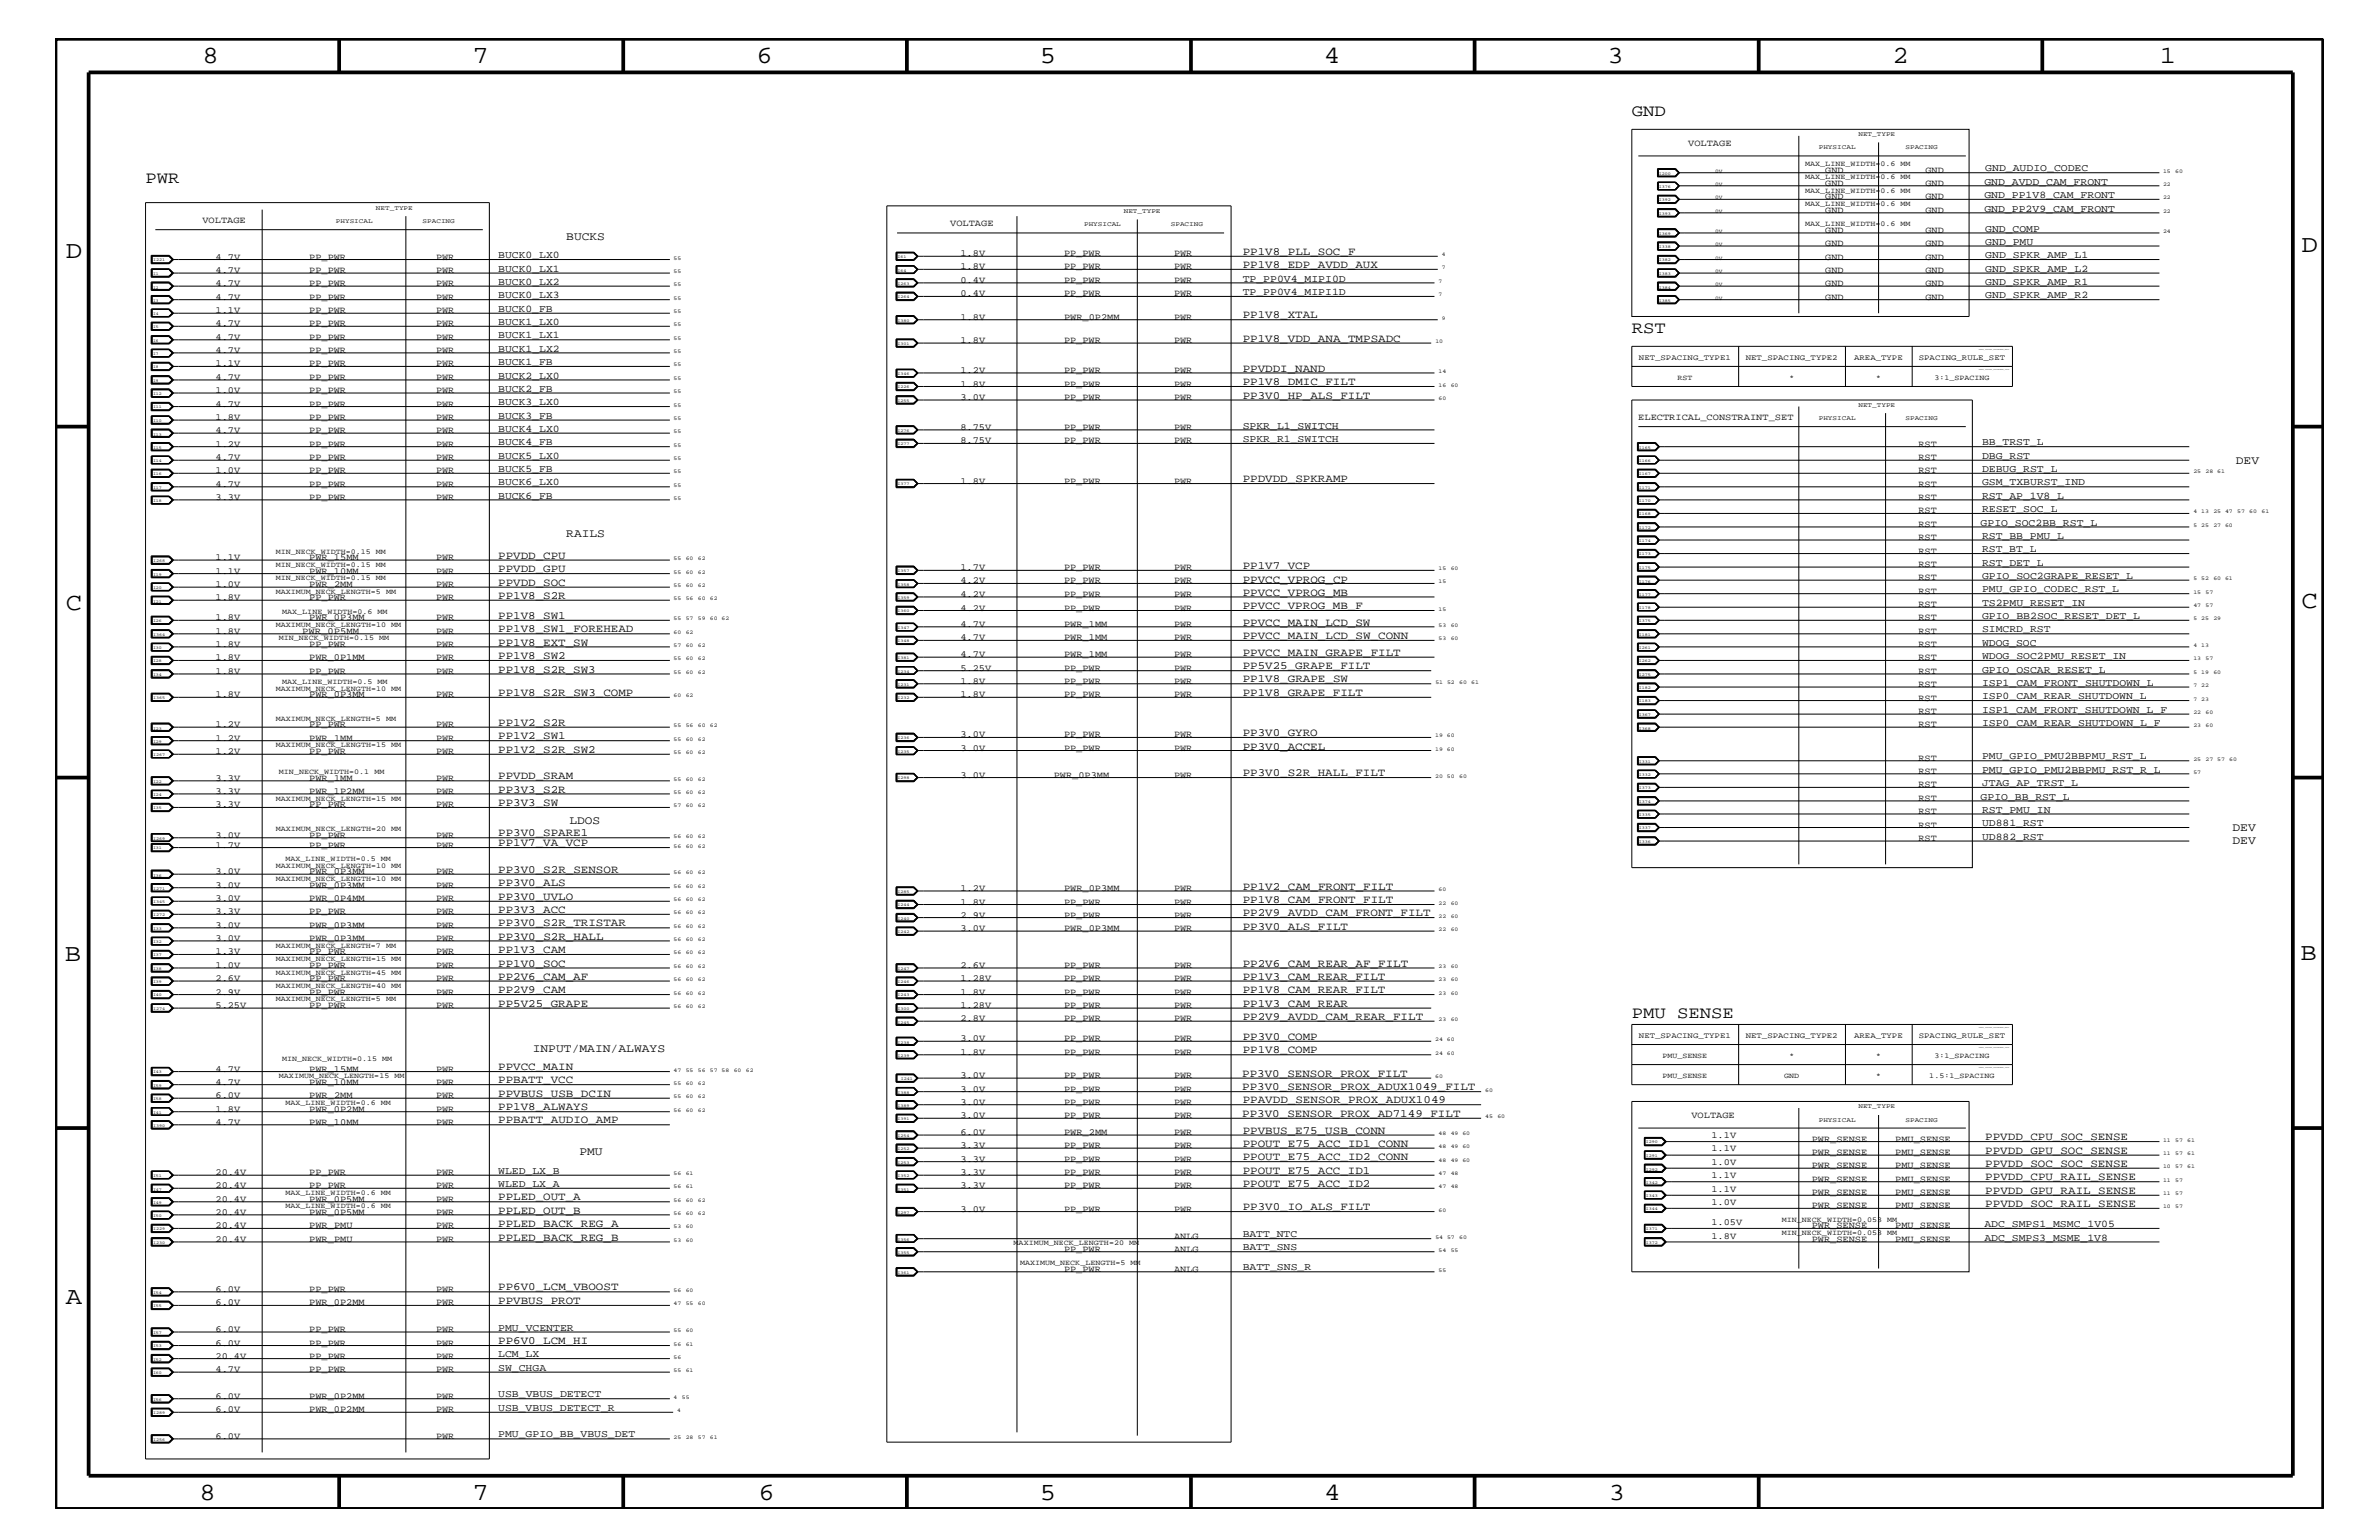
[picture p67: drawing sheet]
<svg xmlns="http://www.w3.org/2000/svg" width="432mm" height="279mm" viewBox="0 0 432 279" stroke-linecap="round" stroke-linejoin="round" font-family="sans-serif">
<defs><g id="words">
<g font-size="4.5">
<text x="36.7" y="11.5">8</text>
<text x="85.8" y="11.5">7</text>
<text x="137.3" y="11.5">6</text>
<text x="188.7" y="11.5">5</text>
<text x="240.3" y="11.5">4</text>
<text x="291.8" y="11.5">3</text>
<text x="343.5" y="11.5">2</text>
<text x="392" y="11.5">1</text>
<text x="11.9" y="46.8">D</text>
<text x="417.7" y="45.7">D</text>
<text x="11.9" y="110.6">C</text>
<text x="417.7" y="110.4">C</text>
<text x="11.8" y="174.3">B</text>
<text x="417.6" y="174.2">B</text>
<text x="11.9" y="236.7">A</text>
<text x="36.2" y="272.1">8</text>
<text x="85.8" y="272.1">7</text>
<text x="137.7" y="272.1">6</text>
<text x="188.7" y="272.1">5</text>
<text x="240.4" y="272.1">4</text>
<text x="292" y="272.1">3</text>
</g>
<g font-size="3">
<text x="296.2" y="21">GND</text>
<text x="26.4" y="33.1">PWR</text>
<text x="296.2" y="60.4">RST</text>
<text x="296.2" y="184.7">PMU SENSE</text>
</g>
<g font-size="2.1">
<text x="102.8" y="43.5">BUCKS</text>
<text x="405.8" y="84.1">DEV</text>
<text x="102.8" y="97.4">RAILS</text>
<text x="103.4" y="149.5">LDOS</text>
<text x="405.2" y="153.2">DEV</text>
<text x="405.2" y="150.7">DEV</text>
<text x="96.7" y="190.8">INPUT/MAIN/ALWAYS</text>
<text x="105.2" y="209.6">PMU</text>
</g>
<g font-size="2">
<text x="225.6" y="46.3">PP1V8_PLL_SOC_F</text>
<text x="225.6" y="48.7">PP1V8_EDP_AVDD_AUX</text>
<text x="225.6" y="57.8">PP1V8_XTAL</text>
<text x="225.6" y="62">PP1V8_VDD_ANA_TMPSADC</text>
<text x="225.6" y="69.9">PP1V8_DMIC_FILT</text>
<text x="225.6" y="67.5">PPVDDI_NAND</text>
<text x="225.6" y="72.3">PP3V0_HP_ALS_FILT</text>
<text x="225.6" y="87.5">PPDVDD_SPKRAMP</text>
<text x="90.4" y="101.4">PPVDD_CPU</text>
<text x="90.4" y="106.3">PPVDD_SOC</text>
<text x="90.4" y="103.8">PPVDD_GPU</text>
<text x="225.6" y="105.7">PPVCC_VPROG_CP</text>
<text x="225.6" y="103.2">PP1V7_VCP</text>
<text x="90.4" y="108.7">PP1V8_S2R</text>
<text x="90.4" y="112.3">PP1V8_SW1</text>
<text x="225.6" y="110.5">PPVCC_VPROG_MB_F</text>
<text x="225.6" y="113.6">PPVCC_MAIN_LCD_SW</text>
<text x="225.6" y="108.1">PPVCC_VPROG_MB</text>
<text x="90.4" y="119.6">PP1V8_SW2</text>
<text x="90.4" y="114.8">PP1V8_SW1_FOREHEAD</text>
<text x="90.4" y="117.2">PP1V8_EXT_SW</text>
<text x="225.6" y="115.9">PPVCC_MAIN_LCD_SW_CONN</text>
<text x="225.6" y="119">PPVCC_MAIN_GRAPE_FILT</text>
<text x="90.4" y="122">PP1V8_S2R_SW3</text>
<text x="225.6" y="121.4">PP5V25_GRAPE_FILT</text>
<text x="225.6" y="123.8">PP1V8_GRAPE_SW</text>
<text x="90.4" y="131.7">PP1V2_S2R</text>
<text x="90.4" y="126.3">PP1V8_S2R_SW3_COMP</text>
<text x="225.6" y="126.3">PP1V8_GRAPE_FILT</text>
<text x="90.4" y="134.1">PP1V2_SW1</text>
<text x="90.4" y="136.6">PP1V2_S2R_SW2</text>
<text x="225.6" y="133.5">PP3V0_GYRO</text>
<text x="225.6" y="136">PP3V0_ACCEL</text>
<text x="90.4" y="141.4">PPVDD_SRAM</text>
<text x="90.4" y="143.9">PP3V3_S2R</text>
<text x="225.6" y="140.8">PP3V0_S2R_HALL_FILT</text>
<text x="90.4" y="146.2">PP3V3_SW</text>
<text x="90.4" y="151.8">PP3V0_SPARE1</text>
<text x="90.4" y="153.5">PP1V7_VA_VCP</text>
<text x="90.4" y="158.4">PP3V0_S2R_SENSOR</text>
<text x="90.4" y="160.8">PP3V0_ALS</text>
<text x="225.6" y="161.4">PP1V2_CAM_FRONT_FILT</text>
<text x="90.4" y="163.3">PP3V0_UVLO</text>
<text x="90.4" y="165.6">PP3V3_ACC</text>
<text x="225.6" y="166.2">PP2V9_AVDD_CAM_FRONT_FILT</text>
<text x="225.6" y="163.9">PP1V8_CAM_FRONT_FILT</text>
<text x="90.4" y="170.5">PP3V0_S2R_HALL</text>
<text x="90.4" y="172.9">PP1V3_CAM</text>
<text x="90.4" y="168.1">PP3V0_S2R_TRISTAR</text>
<text x="225.6" y="168.7">PP3V0_ALS_FILT</text>
<text x="90.4" y="177.7">PP2V6_CAM_AF</text>
<text x="90.4" y="175.4">PP1V0_SOC</text>
<text x="225.6" y="177.7">PP1V3_CAM_REAR_FILT</text>
<text x="225.6" y="175.4">PP2V6_CAM_REAR_AF_FILT</text>
<text x="90.4" y="180.2">PP2V9_CAM</text>
<text x="90.4" y="182.7">PP5V25_GRAPE</text>
<text x="225.6" y="180.2">PP1V8_CAM_REAR_FILT</text>
<text x="225.6" y="185">PP2V9_AVDD_CAM_REAR_FILT</text>
<text x="225.6" y="182.7">PP1V3_CAM_REAR</text>
<text x="225.6" y="188.7">PP3V0_COMP</text>
<text x="225.6" y="191.1">PP1V8_COMP</text>
<text x="90.4" y="196.5">PPBATT_VCC</text>
<text x="90.4" y="194.2">PPVCC_MAIN</text>
<text x="225.5" y="195.4">PP3V0_SENSOR_PROX_FILT</text>
<text x="225.5" y="197.8">PP3V0_SENSOR_PROX_ADUX1049_FILT</text>
<text x="90.4" y="203.8">PPBATT_AUDIO_AMP</text>
<text x="90.4" y="199">PPVBUS_USB_DCIN</text>
<text x="90.4" y="201.5">PP1V8_ALWAYS</text>
<text x="225.5" y="202.6">PP3V0_SENSOR_PROX_AD7149_FILT</text>
<text x="225.6" y="200.2">PPAVDD_SENSOR_PROX_ADUX1049</text>
<text x="225.6" y="208.1">PPOUT_E75_ACC_ID1_CONN</text>
<text x="225.6" y="205.7">PPVBUS_E75_USB_CONN</text>
<text x="360.3" y="206.9">PPVDD_CPU_SOC_SENSE</text>
<text x="360.3" y="209.3">PPVDD_GPU_SOC_SENSE</text>
<text x="225.6" y="213">PPOUT_E75_ACC_ID1</text>
<text x="225.6" y="210.5">PPOUT_E75_ACC_ID2_CONN</text>
<text x="225.6" y="215.3">PPOUT_E75_ACC_ID2</text>
<text x="360.3" y="211.7">PPVDD_SOC_SOC_SENSE</text>
<text x="360.3" y="214.2">PPVDD_CPU_RAIL_SENSE</text>
<text x="90.4" y="220.2">PPLED_OUT_B</text>
<text x="90.4" y="217.8">PPLED_OUT_A</text>
<text x="225.6" y="219.6">PP3V0_IO_ALS_FILT</text>
<text x="360.3" y="216.6">PPVDD_GPU_RAIL_SENSE</text>
<text x="360.3" y="219">PPVDD_SOC_RAIL_SENSE</text>
<text x="90.4" y="225.1">PPLED_BACK_REG_B</text>
<text x="90.4" y="222.6">PPLED_BACK_REG_A</text>
<text x="90.4" y="234.1">PP6V0_LCM_VBOOST</text>
<text x="90.4" y="236.6">PPVBUS_PROT</text>
<text x="90.4" y="243.9">PP6V0_LCM_HI</text>
</g>
<g font-size="1.9">
<text x="360.2" y="33.6">GND_AVDD_CAM_FRONT</text>
<text x="360.2" y="35.9">GND_PP1V8_CAM_FRONT</text>
<text x="360.3" y="31.1">GND_AUDIO_CODEC</text>
<text x="360.2" y="38.4">GND_PP2V9_CAM_FRONT</text>
<text x="90.4" y="46.8">BUCK0_LX0</text>
<text x="360.3" y="42">GND_COMP</text>
<text x="360.3" y="44.4">GND_PMU</text>
<text x="360.3" y="46.8">GND_SPKR_AMP_L1</text>
<text x="90.4" y="49.3">BUCK0_LX1</text>
<text x="90.4" y="51.7">BUCK0_LX2</text>
<text x="225.6" y="53.5">TP_PP0V4_MIPI1D</text>
<text x="225.6" y="51.1">TP_PP0V4_MIPI0D</text>
<text x="360.3" y="49.3">GND_SPKR_AMP_L2</text>
<text x="360.3" y="51.7">GND_SPKR_AMP_R1</text>
<text x="90.4" y="56.6">BUCK0_FB</text>
<text x="90.4" y="54.1">BUCK0_LX3</text>
<text x="90.4" y="59">BUCK1_LX0</text>
<text x="360.3" y="54.1">GND_SPKR_AMP_R2</text>
<text x="90.4" y="61.4">BUCK1_LX1</text>
<text x="90.4" y="63.9">BUCK1_LX2</text>
<text x="90.4" y="66.2">BUCK1_FB</text>
<text x="90.4" y="68.7">BUCK2_LX0</text>
<text x="90.4" y="71.1">BUCK2_FB</text>
<text x="90.4" y="76">BUCK3_FB</text>
<text x="90.4" y="73.5">BUCK3_LX0</text>
<text x="225.6" y="77.8">SPKR_L1_SWITCH</text>
<text x="90.4" y="80.8">BUCK4_FB</text>
<text x="90.4" y="83.3">BUCK5_LX0</text>
<text x="90.4" y="78.3">BUCK4_LX0</text>
<text x="225.6" y="80.2">SPKR_R1_SWITCH</text>
<text x="359.7" y="83.3">DBG_RST</text>
<text x="359.7" y="80.8">BB_TRST_L</text>
<text x="90.4" y="85.6">BUCK5_FB</text>
<text x="90.4" y="88.1">BUCK6_LX0</text>
<text x="359.7" y="85.6">DEBUG_RST_L</text>
<text x="359.7" y="88.1">GSM_TXBURST_IND</text>
<text x="90.4" y="90.5">BUCK6_FB</text>
<text x="359.5" y="95.4">GPIO_SOC2BB_RST_L</text>
<text x="359.7" y="92.9">RESET_SOC_L</text>
<text x="359.7" y="90.5">RST_AP_1V8_L</text>
<text x="359.7" y="97.7">RST_BB_PMU_L</text>
<text x="359.7" y="100.2">RST_BT_L</text>
<text x="359.7" y="102.6">RST_DET_L</text>
<text x="359.7" y="105">GPIO_SOC2GRAPE_RESET_L</text>
<text x="359.7" y="107.5">PMU_GPIO_CODEC_RST_L</text>
<text x="359.7" y="112.3">GPIO_BB2SOC_RESET_DET_L</text>
<text x="359.7" y="109.9">TS2PMU_RESET_IN</text>
<text x="359.7" y="117.2">WDOG_SOC</text>
<text x="359.7" y="119.6">WDOG_SOC2PMU_RESET_IN</text>
<text x="359.7" y="114.8">SIMCRD_RST</text>
<text x="359.7" y="122">GPIO_OSCAR_RESET_L</text>
<text x="359.7" y="124.4">ISP1_CAM_FRONT_SHUTDOWN_L</text>
<text x="359.7" y="126.9">ISP0_CAM_REAR_SHUTDOWN_L</text>
<text x="359.7" y="129.3">ISP1_CAM_FRONT_SHUTDOWN_L_F</text>
<text x="359.7" y="131.7">ISP0_CAM_REAR_SHUTDOWN_L_F</text>
<text x="359.7" y="137.8">PMU_GPIO_PMU2BBPMU_RST_L</text>
<text x="359.7" y="142.6">JTAG_AP_TRST_L</text>
<text x="359.7" y="140.2">PMU_GPIO_PMU2BBPMU_RST_R_L</text>
<text x="359.5" y="145.1">GPIO_BB_RST_L</text>
<text x="359.7" y="147.5">RST_PMU_IN</text>
<text x="359.7" y="149.9">UD881_RST</text>
<text x="359.7" y="152.3">UD882_RST</text>
<text x="90.4" y="213">WLED_LX_B</text>
<text x="90.4" y="215.3">WLED_LX_A</text>
<text x="225.6" y="226.9">BATT_SNS</text>
<text x="225.6" y="224.5">BATT_NTC</text>
<text x="360.2" y="225.1">ADC_SMPS3_MSME_1V8</text>
<text x="360.2" y="222.6">ADC_SMPS1_MSMC_1V05</text>
<text x="225.6" y="230.5">BATT_SNS_R</text>
<text x="90.4" y="241.4">PMU_VCENTER</text>
<text x="90.4" y="246.2">LCM_LX</text>
<text x="90.4" y="248.7">SW_CHGA</text>
<text x="90.4" y="253.5">USB_VBUS_DETECT</text>
<text x="90.4" y="256">USB_VBUS_DETECT_R</text>
<text x="90.4" y="260.8">PMU_GPIO_BB_VBUS_DET</text>
</g>
<g font-size="1.7">
<text x="306.4" y="26.5">VOLTAGE</text>
<text x="331.3" y="31.4">GND</text>
<text x="331.3" y="33.7">GND</text>
<text x="349.5" y="31.4">GND</text>
<text x="349.5" y="33.7">GND</text>
<text x="36.7" y="40.4">VOLTAGE</text>
<text x="172.5" y="41">VOLTAGE</text>
<text x="331.3" y="36.2">GND</text>
<text x="331.3" y="38.6">GND</text>
<text x="349.5" y="36.2">GND</text>
<text x="349.5" y="38.6">GND</text>
<text x="39.1" y="47.1">4.7V</text>
<text x="56.1" y="47.1">PP_PWR</text>
<text x="79.2" y="47.1">PWR</text>
<text x="174.3" y="46.5">1.8V</text>
<text x="193.1" y="46.5">PP_PWR</text>
<text x="213.1" y="46.5">PWR</text>
<text x="331.3" y="42.3">GND</text>
<text x="331.3" y="44.6">GND</text>
<text x="331.3" y="47.1">GND</text>
<text x="349.5" y="42.3">GND</text>
<text x="349.5" y="44.6">GND</text>
<text x="349.5" y="47.1">GND</text>
<text x="39.1" y="49.6">4.7V</text>
<text x="39.1" y="51.9">4.7V</text>
<text x="56.1" y="49.6">PP_PWR</text>
<text x="56.1" y="51.9">PP_PWR</text>
<text x="79.2" y="49.6">PWR</text>
<text x="79.2" y="51.9">PWR</text>
<text x="174.3" y="48.9">1.8V</text>
<text x="174.3" y="53.8">0.4V</text>
<text x="174.3" y="51.3">0.4V</text>
<text x="193.1" y="48.9">PP_PWR</text>
<text x="193.1" y="53.8">PP_PWR</text>
<text x="193.1" y="51.3">PP_PWR</text>
<text x="213.1" y="48.9">PWR</text>
<text x="213.1" y="53.8">PWR</text>
<text x="213.1" y="51.3">PWR</text>
<text x="331.3" y="49.6">GND</text>
<text x="331.3" y="51.9">GND</text>
<text x="349.5" y="49.6">GND</text>
<text x="349.5" y="51.9">GND</text>
<text x="39.1" y="56.8">1.1V</text>
<text x="39.1" y="54.4">4.7V</text>
<text x="39.1" y="59.2">4.7V</text>
<text x="56.1" y="56.8">PP_PWR</text>
<text x="56.1" y="54.4">PP_PWR</text>
<text x="56.1" y="59.2">PP_PWR</text>
<text x="79.2" y="56.8">PWR</text>
<text x="79.2" y="54.4">PWR</text>
<text x="79.2" y="59.2">PWR</text>
<text x="174.3" y="58">1.8V</text>
<text x="193.1" y="58">PWR_0P2MM</text>
<text x="213.1" y="58">PWR</text>
<text x="331.3" y="54.4">GND</text>
<text x="349.5" y="54.4">GND</text>
<text x="39.1" y="61.7">4.7V</text>
<text x="39.1" y="64">4.7V</text>
<text x="56.1" y="61.7">PP_PWR</text>
<text x="56.1" y="64">PP_PWR</text>
<text x="79.2" y="61.7">PWR</text>
<text x="79.2" y="64">PWR</text>
<text x="174.3" y="62.3">1.8V</text>
<text x="193.1" y="62.3">PP_PWR</text>
<text x="213.1" y="62.3">PWR</text>
<text x="39.1" y="66.5">1.1V</text>
<text x="39.1" y="68.9">4.7V</text>
<text x="39.1" y="71.3">1.0V</text>
<text x="56.1" y="66.5">PP_PWR</text>
<text x="56.1" y="68.9">PP_PWR</text>
<text x="56.1" y="71.3">PP_PWR</text>
<text x="79.2" y="66.5">PWR</text>
<text x="79.2" y="68.9">PWR</text>
<text x="79.2" y="71.3">PWR</text>
<text x="174.3" y="70.1">1.8V</text>
<text x="174.3" y="67.7">1.2V</text>
<text x="193.1" y="70.1">PP_PWR</text>
<text x="193.1" y="67.7">PP_PWR</text>
<text x="213.1" y="70.1">PWR</text>
<text x="213.1" y="67.7">PWR</text>
<text x="39.1" y="76.2">1.8V</text>
<text x="39.1" y="73.8">4.7V</text>
<text x="56.1" y="76.2">PP_PWR</text>
<text x="56.1" y="73.8">PP_PWR</text>
<text x="79.2" y="76.2">PWR</text>
<text x="79.2" y="73.8">PWR</text>
<text x="174.3" y="72.6">3.0V</text>
<text x="193.1" y="72.6">PP_PWR</text>
<text x="213.1" y="72.6">PWR</text>
<text x="297.3" y="76.2">ELECTRICAL_CONSTRAINT_SET</text>
<text x="39.1" y="81.1">1.2V</text>
<text x="39.1" y="83.5">4.7V</text>
<text x="39.1" y="78.6">4.7V</text>
<text x="56.1" y="81.1">PP_PWR</text>
<text x="56.1" y="83.5">PP_PWR</text>
<text x="56.1" y="78.6">PP_PWR</text>
<text x="79.2" y="81.1">PWR</text>
<text x="79.2" y="83.5">PWR</text>
<text x="79.2" y="78.6">PWR</text>
<text x="174.3" y="80.5">8.75V</text>
<text x="174.3" y="78">8.75V</text>
<text x="193.1" y="80.5">PP_PWR</text>
<text x="193.1" y="78">PP_PWR</text>
<text x="213.1" y="80.5">PWR</text>
<text x="213.1" y="78">PWR</text>
<text x="348.2" y="83.5">RST</text>
<text x="348.2" y="81.1">RST</text>
<text x="39.1" y="85.9">1.0V</text>
<text x="39.1" y="88.3">4.7V</text>
<text x="56.1" y="85.9">PP_PWR</text>
<text x="56.1" y="88.3">PP_PWR</text>
<text x="79.2" y="85.9">PWR</text>
<text x="79.2" y="88.3">PWR</text>
<text x="174.3" y="87.7">1.8V</text>
<text x="193.1" y="87.7">PP_PWR</text>
<text x="213.1" y="87.7">PWR</text>
<text x="348.2" y="85.9">RST</text>
<text x="348.2" y="88.3">RST</text>
<text x="39.1" y="90.7">3.3V</text>
<text x="56.1" y="90.7">PP_PWR</text>
<text x="79.2" y="90.7">PWR</text>
<text x="348.2" y="93.2">RST</text>
<text x="348.2" y="90.7">RST</text>
<text x="348.2" y="95.6">RST</text>
<text x="39.1" y="101.6">1.1V</text>
<text x="56.1" y="101.6">PWR_15MM</text>
<text x="79.2" y="101.6">PWR</text>
<text x="348.2" y="98">RST</text>
<text x="348.2" y="100.4">RST</text>
<text x="39.1" y="104.1">1.1V</text>
<text x="39.1" y="106.5">1.0V</text>
<text x="56.1" y="106.5">PWR_2MM</text>
<text x="56.1" y="104.1">PWR_10MM</text>
<text x="79.2" y="106.5">PWR</text>
<text x="79.2" y="104.1">PWR</text>
<text x="174.3" y="105.9">4.2V</text>
<text x="174.3" y="103.5">1.7V</text>
<text x="193.1" y="105.9">PP_PWR</text>
<text x="193.1" y="103.5">PP_PWR</text>
<text x="213.1" y="105.9">PWR</text>
<text x="213.1" y="103.5">PWR</text>
<text x="348.2" y="102.9">RST</text>
<text x="348.2" y="105.3">RST</text>
<text x="348.2" y="107.7">RST</text>
<text x="39.1" y="108.9">1.8V</text>
<text x="39.1" y="112.6">1.8V</text>
<text x="56.1" y="108.9">PP_PWR</text>
<text x="56.1" y="112.6">PWR_0P3MM</text>
<text x="79.2" y="108.9">PWR</text>
<text x="79.2" y="112.6">PWR</text>
<text x="174.3" y="110.8">4.2V</text>
<text x="174.3" y="113.7">4.7V</text>
<text x="174.3" y="108.3">4.2V</text>
<text x="193.1" y="113.7">PWR_1MM</text>
<text x="193.1" y="110.8">PP_PWR</text>
<text x="193.1" y="108.3">PP_PWR</text>
<text x="213.1" y="110.8">PWR</text>
<text x="213.1" y="113.7">PWR</text>
<text x="213.1" y="108.3">PWR</text>
<text x="348.2" y="112.6">RST</text>
<text x="348.2" y="110.2">RST</text>
<text x="39.1" y="119.8">1.8V</text>
<text x="39.1" y="115">1.8V</text>
<text x="39.1" y="117.4">1.8V</text>
<text x="54.9" y="115">PWR_0P5MM</text>
<text x="56.1" y="119.8">PWR_0P1MM</text>
<text x="56.1" y="117.4">PP_PWR</text>
<text x="79.2" y="119.8">PWR</text>
<text x="79.2" y="115">PWR</text>
<text x="79.2" y="117.4">PWR</text>
<text x="174.3" y="116.2">4.7V</text>
<text x="174.3" y="119.2">4.7V</text>
<text x="193.1" y="116.2">PWR_1MM</text>
<text x="193.1" y="119.2">PWR_1MM</text>
<text x="213.1" y="116.2">PWR</text>
<text x="213.1" y="119.2">PWR</text>
<text x="348.2" y="117.4">RST</text>
<text x="348.2" y="119.8">RST</text>
<text x="348.2" y="115">RST</text>
<text x="39.1" y="122.3">1.8V</text>
<text x="56.1" y="122.3">PP_PWR</text>
<text x="79.2" y="122.3">PWR</text>
<text x="174.3" y="121.7">5.25V</text>
<text x="174.3" y="124.1">1.8V</text>
<text x="193.1" y="121.7">PP_PWR</text>
<text x="193.1" y="124.1">PP_PWR</text>
<text x="213.1" y="121.7">PWR</text>
<text x="213.1" y="124.1">PWR</text>
<text x="348.2" y="122.3">RST</text>
<text x="348.2" y="124.7">RST</text>
<text x="39.1" y="131.9">1.2V</text>
<text x="39.1" y="126.5">1.8V</text>
<text x="56.1" y="131.9">PP_PWR</text>
<text x="56.1" y="126.5">PWR_0P3MM</text>
<text x="79.2" y="131.9">PWR</text>
<text x="79.2" y="126.5">PWR</text>
<text x="174.3" y="126.5">1.8V</text>
<text x="193.1" y="126.5">PP_PWR</text>
<text x="213.1" y="126.5">PWR</text>
<text x="348.2" y="127.1">RST</text>
<text x="348.2" y="129.6">RST</text>
<text x="348.2" y="131.9">RST</text>
<text x="39.1" y="134.4">1.2V</text>
<text x="39.1" y="136.8">1.2V</text>
<text x="56.1" y="134.4">PWR_1MM</text>
<text x="56.1" y="136.8">PP_PWR</text>
<text x="79.2" y="134.4">PWR</text>
<text x="79.2" y="136.8">PWR</text>
<text x="174.3" y="133.8">3.0V</text>
<text x="174.3" y="136.2">3.0V</text>
<text x="193.1" y="133.8">PP_PWR</text>
<text x="193.1" y="136.2">PP_PWR</text>
<text x="213.1" y="133.8">PWR</text>
<text x="213.1" y="136.2">PWR</text>
<text x="39.1" y="141.7">3.3V</text>
<text x="56.1" y="141.7">PWR_1MM</text>
<text x="79.2" y="141.7">PWR</text>
<text x="174.3" y="141.1">3.0V</text>
<text x="191.3" y="141.1">PWR_0P3MM</text>
<text x="213.1" y="141.1">PWR</text>
<text x="348.2" y="138">RST</text>
<text x="348.2" y="142.9">RST</text>
<text x="348.2" y="140.4">RST</text>
<text x="39.1" y="146.5">3.3V</text>
<text x="39.1" y="144">3.3V</text>
<text x="56.1" y="146.5">PP_PWR</text>
<text x="56.1" y="144">PWR_1P2MM</text>
<text x="79.2" y="146.5">PWR</text>
<text x="79.2" y="144">PWR</text>
<text x="348.2" y="147.7">RST</text>
<text x="348.2" y="145.3">RST</text>
<text x="39.1" y="152">3.0V</text>
<text x="39.1" y="153.8">1.7V</text>
<text x="56.1" y="152">PP_PWR</text>
<text x="56.1" y="153.8">PP_PWR</text>
<text x="79.2" y="152">PWR</text>
<text x="79.2" y="153.8">PWR</text>
<text x="348.2" y="150.1">RST</text>
<text x="348.2" y="152.6">RST</text>
<text x="39.1" y="158.6">3.0V</text>
<text x="39.1" y="161.1">3.0V</text>
<text x="56.1" y="158.6">PWR_0P3MM</text>
<text x="56.1" y="161.1">PWR_0P3MM</text>
<text x="79.2" y="158.6">PWR</text>
<text x="79.2" y="161.1">PWR</text>
<text x="174.3" y="161.7">1.2V</text>
<text x="193.1" y="161.7">PWR_0P3MM</text>
<text x="213.1" y="161.7">PWR</text>
<text x="39.1" y="163.5">3.0V</text>
<text x="39.1" y="165.9">3.3V</text>
<text x="56.1" y="163.5">PWR_0P4MM</text>
<text x="56.1" y="165.9">PP_PWR</text>
<text x="79.2" y="163.5">PWR</text>
<text x="79.2" y="165.9">PWR</text>
<text x="174.3" y="166.5">2.9V</text>
<text x="174.3" y="164.1">1.8V</text>
<text x="193.1" y="166.5">PP_PWR</text>
<text x="193.1" y="164.1">PP_PWR</text>
<text x="213.1" y="166.5">PWR</text>
<text x="213.1" y="164.1">PWR</text>
<text x="39.1" y="170.7">3.0V</text>
<text x="39.1" y="173.2">1.3V</text>
<text x="39.1" y="168.3">3.0V</text>
<text x="56.1" y="170.7">PWR_0P3MM</text>
<text x="56.1" y="173.2">PP_PWR</text>
<text x="56.1" y="168.3">PWR_0P3MM</text>
<text x="79.2" y="170.7">PWR</text>
<text x="79.2" y="173.2">PWR</text>
<text x="79.2" y="168.3">PWR</text>
<text x="174.3" y="168.9">3.0V</text>
<text x="193.1" y="168.9">PWR_0P3MM</text>
<text x="213.1" y="168.9">PWR</text>
<text x="39.1" y="178">2.6V</text>
<text x="39.1" y="175.6">1.0V</text>
<text x="56.1" y="178">PP_PWR</text>
<text x="56.1" y="175.6">PP_PWR</text>
<text x="79.2" y="178">PWR</text>
<text x="79.2" y="175.6">PWR</text>
<text x="174.3" y="178">1.28V</text>
<text x="174.3" y="175.6">2.6V</text>
<text x="193.1" y="178">PP_PWR</text>
<text x="193.1" y="175.6">PP_PWR</text>
<text x="213.1" y="178">PWR</text>
<text x="213.1" y="175.6">PWR</text>
<text x="39.1" y="180.5">2.9V</text>
<text x="39.1" y="182.9">5.25V</text>
<text x="56.1" y="180.5">PP_PWR</text>
<text x="56.1" y="182.9">PP_PWR</text>
<text x="79.2" y="180.5">PWR</text>
<text x="79.2" y="182.9">PWR</text>
<text x="174.3" y="180.5">1.8V</text>
<text x="174.3" y="185.3">2.8V</text>
<text x="174.3" y="182.9">1.28V</text>
<text x="193.1" y="180.5">PP_PWR</text>
<text x="193.1" y="185.3">PP_PWR</text>
<text x="193.1" y="182.9">PP_PWR</text>
<text x="213.1" y="180.5">PWR</text>
<text x="213.1" y="185.3">PWR</text>
<text x="213.1" y="182.9">PWR</text>
<text x="174.3" y="188.9">3.0V</text>
<text x="174.3" y="191.4">1.8V</text>
<text x="193.1" y="188.9">PP_PWR</text>
<text x="193.1" y="191.4">PP_PWR</text>
<text x="213.1" y="188.9">PWR</text>
<text x="213.1" y="191.4">PWR</text>
<text x="39.1" y="196.8">4.7V</text>
<text x="39.1" y="194.4">4.7V</text>
<text x="56.1" y="196.8">PWR_10MM</text>
<text x="56.1" y="194.4">PWR_15MM</text>
<text x="79.2" y="196.8">PWR</text>
<text x="79.2" y="194.4">PWR</text>
<text x="174.3" y="195.6">3.0V</text>
<text x="193.1" y="195.6">PP_PWR</text>
<text x="213.1" y="195.6">PWR</text>
<text x="39.1" y="199.2">6.0V</text>
<text x="39.1" y="201.7">1.8V</text>
<text x="56.1" y="199.2">PWR_2MM</text>
<text x="56.1" y="201.7">PWR_0P2MM</text>
<text x="79.2" y="199.2">PWR</text>
<text x="79.2" y="201.7">PWR</text>
<text x="174.3" y="202.9">3.0V</text>
<text x="174.3" y="200.4">3.0V</text>
<text x="174.3" y="198.1">3.0V</text>
<text x="193.1" y="202.9">PP_PWR</text>
<text x="193.1" y="200.4">PP_PWR</text>
<text x="193.1" y="198.1">PP_PWR</text>
<text x="213.1" y="202.9">PWR</text>
<text x="213.1" y="200.4">PWR</text>
<text x="213.1" y="198.1">PWR</text>
<text x="307" y="202.9">VOLTAGE</text>
<text x="39.1" y="204.1">4.7V</text>
<text x="56.1" y="204.1">PWR_10MM</text>
<text x="79.2" y="204.1">PWR</text>
<text x="174.3" y="208.3">3.3V</text>
<text x="174.3" y="205.9">6.0V</text>
<text x="193.1" y="205.9">PWR_2MM</text>
<text x="193.1" y="208.3">PP_PWR</text>
<text x="213.1" y="208.3">PWR</text>
<text x="213.1" y="205.9">PWR</text>
<text x="310.6" y="206.5">1.1V</text>
<text x="310.6" y="208.9">1.1V</text>
<text x="328.8" y="207.1">PWR_SENSE</text>
<text x="328.8" y="209.6">PWR_SENSE</text>
<text x="344" y="207.1">PMU_SENSE</text>
<text x="344" y="209.6">PMU_SENSE</text>
<text x="39.1" y="213.2">20.4V</text>
<text x="39.1" y="215.6">20.4V</text>
<text x="56.1" y="213.2">PP_PWR</text>
<text x="56.1" y="215.6">PP_PWR</text>
<text x="79.2" y="213.2">PWR</text>
<text x="79.2" y="215.6">PWR</text>
<text x="174.3" y="213.2">3.3V</text>
<text x="174.3" y="210.8">3.3V</text>
<text x="174.3" y="215.6">3.3V</text>
<text x="193.1" y="213.2">PP_PWR</text>
<text x="193.1" y="210.8">PP_PWR</text>
<text x="193.1" y="215.6">PP_PWR</text>
<text x="213.1" y="213.2">PWR</text>
<text x="213.1" y="210.8">PWR</text>
<text x="213.1" y="215.6">PWR</text>
<text x="310.6" y="211.4">1.0V</text>
<text x="310.6" y="213.8">1.1V</text>
<text x="328.8" y="211.9">PWR_SENSE</text>
<text x="328.8" y="214.4">PWR_SENSE</text>
<text x="344" y="211.9">PMU_SENSE</text>
<text x="344" y="214.4">PMU_SENSE</text>
<text x="39.1" y="220.4">20.4V</text>
<text x="39.1" y="218">20.4V</text>
<text x="56.1" y="220.4">PWR_0P5MM</text>
<text x="56.1" y="218">PWR_0P5MM</text>
<text x="79.2" y="220.4">PWR</text>
<text x="79.2" y="218">PWR</text>
<text x="174.3" y="219.8">3.0V</text>
<text x="193.1" y="219.8">PP_PWR</text>
<text x="213.1" y="219.8">PWR</text>
<text x="310.6" y="216.2">1.1V</text>
<text x="310.6" y="218.6">1.0V</text>
<text x="328.8" y="216.9">PWR_SENSE</text>
<text x="328.8" y="219.2">PWR_SENSE</text>
<text x="344" y="216.9">PMU_SENSE</text>
<text x="344" y="219.2">PMU_SENSE</text>
<text x="39.1" y="225.3">20.4V</text>
<text x="39.1" y="222.9">20.4V</text>
<text x="56.1" y="225.3">PWR_PMU</text>
<text x="56.1" y="222.9">PWR_PMU</text>
<text x="79.2" y="225.3">PWR</text>
<text x="79.2" y="222.9">PWR</text>
<text x="193.1" y="227.1">PP_PWR</text>
<text x="213.1" y="227.1">ANLG</text>
<text x="213.1" y="224.7">ANLG</text>
<text x="310.6" y="222.3">1.05V</text>
<text x="310.6" y="224.7">1.8V</text>
<text x="328.8" y="225.3">PWR_SENSE</text>
<text x="328.8" y="222.9">PWR_SENSE</text>
<text x="344" y="225.3">PMU_SENSE</text>
<text x="344" y="222.9">PMU_SENSE</text>
<text x="193.1" y="230.7">PP_PWR</text>
<text x="213.1" y="230.7">ANLG</text>
<text x="39.1" y="234.4">6.0V</text>
<text x="39.1" y="236.8">6.0V</text>
<text x="56.1" y="234.4">PP_PWR</text>
<text x="56.1" y="236.8">PWR_0P2MM</text>
<text x="79.2" y="234.4">PWR</text>
<text x="79.2" y="236.8">PWR</text>
<text x="39.1" y="241.7">6.0V</text>
<text x="39.1" y="244.1">6.0V</text>
<text x="56.1" y="241.7">PP_PWR</text>
<text x="56.1" y="244.1">PP_PWR</text>
<text x="79.2" y="241.7">PWR</text>
<text x="79.2" y="244.1">PWR</text>
<text x="39.1" y="246.5">20.4V</text>
<text x="39.1" y="248.9">4.7V</text>
<text x="56.1" y="246.5">PP_PWR</text>
<text x="56.1" y="248.9">PP_PWR</text>
<text x="79.2" y="246.5">PWR</text>
<text x="79.2" y="248.9">PWR</text>
<text x="39.1" y="253.8">6.0V</text>
<text x="39.1" y="256.2">6.0V</text>
<text x="56.1" y="253.8">PWR_0P2MM</text>
<text x="56.1" y="256.2">PWR_0P2MM</text>
<text x="79.2" y="253.8">PWR</text>
<text x="79.2" y="256.2">PWR</text>
<text x="39.1" y="261.1">6.0V</text>
<text x="79.2" y="261.1">PWR</text>
</g>
<g font-size="1.4">
<text x="327.7" y="30.2">MAX_LINE_WIDTH=0.6 MM</text>
<text x="327.7" y="32.5">MAX_LINE_WIDTH=0.6 MM</text>
<text x="327.7" y="35">MAX_LINE_WIDTH=0.6 MM</text>
<text x="327.7" y="41">MAX_LINE_WIDTH=0.6 MM</text>
<text x="327.7" y="37.4">MAX_LINE_WIDTH=0.6 MM</text>
<text x="297.5" y="65.3">NET_SPACING_TYPE1</text>
<text x="316.9" y="65.3">NET_SPACING_TYPE2</text>
<text x="336.5" y="65.3">AREA_TYPE</text>
<text x="348.3" y="65.3">SPACING_RULE_SET</text>
<text x="304.5" y="68.9">RST</text>
<text x="324.8" y="68.9">*</text>
<text x="340.5" y="68.9">*</text>
<text x="351.1" y="68.9">3:1_SPACING</text>
<text x="50" y="100.4">MIN_NECK_WIDTH=0.15 MM</text>
<text x="50" y="105.3">MIN_NECK_WIDTH=0.15 MM</text>
<text x="50" y="107.7">MAXIMUM_NECK_LENGTH=5 MM</text>
<text x="50" y="102.9">MIN_NECK_WIDTH=0.15 MM</text>
<text x="50" y="113.7">MAXIMUM_NECK_LENGTH=10 MM</text>
<text x="51.2" y="111.4">MAX_LINE_WIDTH=0.6 MM</text>
<text x="50.6" y="116.2">MIN_NECK_WIDTH=0.15 MM</text>
<text x="50" y="125.3">MAXIMUM_NECK_LENGTH=10 MM</text>
<text x="51.2" y="124.1">MAX_LINE_WIDTH=0.5 MM</text>
<text x="50" y="130.8">MAXIMUM_NECK_LENGTH=5 MM</text>
<text x="50" y="135.6">MAXIMUM_NECK_LENGTH=15 MM</text>
<text x="50.6" y="140.4">MIN_NECK_WIDTH=0.1 MM</text>
<text x="50" y="145.3">MAXIMUM_NECK_LENGTH=15 MM</text>
<text x="50" y="150.7">MAXIMUM_NECK_LENGTH=20 MM</text>
<text x="50" y="157.4">MAXIMUM_NECK_LENGTH=10 MM</text>
<text x="50" y="159.9">MAXIMUM_NECK_LENGTH=10 MM</text>
<text x="51.8" y="156.2">MAX_LINE_WIDTH=0.5 MM</text>
<text x="50" y="172">MAXIMUM_NECK_LENGTH=7 MM</text>
<text x="50" y="179.3">MAXIMUM_NECK_LENGTH=40 MM</text>
<text x="50" y="176.8">MAXIMUM_NECK_LENGTH=45 MM</text>
<text x="50" y="174.4">MAXIMUM_NECK_LENGTH=15 MM</text>
<text x="50" y="181.6">MAXIMUM_NECK_LENGTH=5 MM</text>
<text x="297.5" y="188.3">NET_SPACING_TYPE1</text>
<text x="301.8" y="192">PMU_SENSE</text>
<text x="316.9" y="188.3">NET_SPACING_TYPE2</text>
<text x="324.8" y="192">*</text>
<text x="336.5" y="188.3">AREA_TYPE</text>
<text x="340.5" y="192">*</text>
<text x="348.3" y="188.3">SPACING_RULE_SET</text>
<text x="351.1" y="192">3:1_SPACING</text>
<text x="50.6" y="195.6">MAXIMUM_NECK_LENGTH=15 MM</text>
<text x="51.2" y="192.6">MIN_NECK_WIDTH=0.15 MM</text>
<text x="301.8" y="195.6">PMU_SENSE</text>
<text x="323.8" y="195.6">GND</text>
<text x="340.5" y="195.6">*</text>
<text x="350.2" y="195.6">1.5:1_SPACING</text>
<text x="51.8" y="200.4">MAX_LINE_WIDTH=0.6 MM</text>
<text x="51.8" y="219.2">MAX_LINE_WIDTH=0.6 MM</text>
<text x="51.8" y="216.9">MAX_LINE_WIDTH=0.6 MM</text>
<text x="323.4" y="221.7">MIN_NECK_WIDTH=0.053 MM</text>
<text x="184" y="225.9">MAXIMUM_NECK_LENGTH=20 MM</text>
<text x="323.4" y="224.1">MIN_NECK_WIDTH=0.053 MM</text>
<text x="185.2" y="229.6">MAXIMUM_NECK_LENGTH=5 MM</text>
</g>
<g font-size="1.2">
<text x="330.1" y="27.1">PHYSICAL</text>
<text x="337.3" y="24.7">NET_TYPE</text>
<text x="345.9" y="27.1">SPACING</text>
<text x="61" y="40.4">PHYSICAL</text>
<text x="68.2" y="38">NET_TYPE</text>
<text x="76.7" y="40.4">SPACING</text>
<text x="196.8" y="41">PHYSICAL</text>
<text x="204" y="38.6">NET_TYPE</text>
<text x="212.5" y="41">SPACING</text>
<text x="330.1" y="76.2">PHYSICAL</text>
<text x="337.3" y="73.8">NET_TYPE</text>
<text x="345.9" y="76.2">SPACING</text>
<text x="330.1" y="203.5">PHYSICAL</text>
<text x="337.3" y="201">NET_TYPE</text>
<text x="345.9" y="203.5">SPACING</text>
</g>
<g font-size="1">
<text x="311.3" y="31.4">0V</text>
<text x="311.3" y="33.7">0V</text>
<text x="392.6" y="31.4">15</text>
<text x="392.6" y="33.7">22</text>
<text x="394.8" y="31.4">60</text>
<text x="311.3" y="36.2">0V</text>
<text x="311.3" y="38.6">0V</text>
<text x="392.6" y="36.2">22</text>
<text x="392.6" y="38.6">22</text>
<text x="122.3" y="47.1">55</text>
<text x="261.7" y="46.5">4</text>
<text x="311.3" y="42.3">0V</text>
<text x="311.3" y="44.6">0V</text>
<text x="311.3" y="47.1">0V</text>
<text x="392.6" y="42.3">24</text>
<text x="122.3" y="49.6">55</text>
<text x="122.3" y="51.9">55</text>
<text x="261.1" y="53.8">7</text>
<text x="261.1" y="51.3">7</text>
<text x="261.7" y="48.9">7</text>
<text x="311.3" y="49.6">0V</text>
<text x="311.3" y="51.9">0V</text>
<text x="122.3" y="56.8">55</text>
<text x="122.3" y="54.4">55</text>
<text x="122.3" y="59.2">55</text>
<text x="261.7" y="58">9</text>
<text x="311.3" y="54.4">0V</text>
<text x="122.3" y="61.7">55</text>
<text x="122.3" y="64">55</text>
<text x="260.5" y="62.3">10</text>
<text x="122.3" y="66.5">55</text>
<text x="122.3" y="68.9">55</text>
<text x="122.3" y="71.3">55</text>
<text x="261.1" y="67.7">14</text>
<text x="261.1" y="70.1">16</text>
<text x="263.3" y="70.1">60</text>
<text x="122.3" y="76.2">55</text>
<text x="122.3" y="73.8">55</text>
<text x="261.1" y="72.6">60</text>
<text x="122.3" y="81.1">55</text>
<text x="122.3" y="83.5">55</text>
<text x="122.3" y="78.6">55</text>
<text x="122.3" y="85.9">55</text>
<text x="122.3" y="88.3">55</text>
<text x="398.1" y="85.9">25</text>
<text x="400.3" y="85.9">28 61</text>
<text x="122.3" y="90.7">55</text>
<text x="398.1" y="93.2">4</text>
<text x="398.1" y="95.6">5</text>
<text x="399.5" y="93.2">13</text>
<text x="399.5" y="95.6">25</text>
<text x="401.7" y="93.2">25 47</text>
<text x="401.7" y="95.6">27 60</text>
<text x="406.1" y="93.2">57</text>
<text x="408.3" y="93.2">60</text>
<text x="410.5" y="93.2">61</text>
<text x="122.3" y="101.6">55</text>
<text x="124.5" y="101.6">60</text>
<text x="126.7" y="101.6">62</text>
<text x="122.3" y="104.1">55</text>
<text x="122.3" y="106.5">55</text>
<text x="124.5" y="104.1">60</text>
<text x="124.5" y="106.5">60</text>
<text x="126.7" y="104.1">62</text>
<text x="126.7" y="106.5">62</text>
<text x="261.1" y="105.9">15</text>
<text x="261.1" y="103.5">15</text>
<text x="263.3" y="103.5">60</text>
<text x="398.1" y="105.3">5</text>
<text x="398.1" y="107.7">15</text>
<text x="399.5" y="105.3">52</text>
<text x="400.3" y="107.7">57</text>
<text x="401.7" y="105.3">60 61</text>
<text x="122.3" y="112.6">55</text>
<text x="122.3" y="108.9">55</text>
<text x="124.5" y="112.6">57</text>
<text x="124.5" y="108.9">56</text>
<text x="126.7" y="112.6">59</text>
<text x="126.7" y="108.9">60</text>
<text x="128.9" y="112.6">60 62</text>
<text x="128.9" y="108.9">62</text>
<text x="261.1" y="113.7">53</text>
<text x="261.1" y="110.8">15</text>
<text x="263.3" y="113.7">60</text>
<text x="398.1" y="112.6">5</text>
<text x="398.1" y="110.2">47</text>
<text x="399.5" y="112.6">25</text>
<text x="400.3" y="110.2">57</text>
<text x="401.7" y="112.6">29</text>
<text x="122.3" y="115">60</text>
<text x="122.3" y="117.4">57</text>
<text x="122.3" y="119.8">55</text>
<text x="124.5" y="115">62</text>
<text x="124.5" y="117.4">60</text>
<text x="124.5" y="119.8">60</text>
<text x="126.7" y="117.4">62</text>
<text x="126.7" y="119.8">62</text>
<text x="261.1" y="116.2">53</text>
<text x="263.3" y="116.2">60</text>
<text x="398.1" y="117.4">4</text>
<text x="398.1" y="119.8">13</text>
<text x="399.5" y="117.4">13</text>
<text x="400.3" y="119.8">57</text>
<text x="122.3" y="122.3">55</text>
<text x="124.5" y="122.3">60</text>
<text x="126.7" y="122.3">62</text>
<text x="260.5" y="124.1">51 52</text>
<text x="264.8" y="124.1">60</text>
<text x="267" y="124.1">61</text>
<text x="398.1" y="122.3">5</text>
<text x="398.1" y="124.7">7</text>
<text x="399.5" y="122.3">19</text>
<text x="399.5" y="124.7">22</text>
<text x="401.7" y="122.3">60</text>
<text x="122.3" y="126.5">60</text>
<text x="122.3" y="131.9">55</text>
<text x="124.5" y="126.5">62</text>
<text x="124.5" y="131.9">56</text>
<text x="126.7" y="131.9">60</text>
<text x="128.9" y="131.9">62</text>
<text x="398.1" y="127.1">7</text>
<text x="398.1" y="129.6">22</text>
<text x="398.1" y="131.9">23</text>
<text x="399.5" y="127.1">23</text>
<text x="400.3" y="129.6">60</text>
<text x="400.3" y="131.9">60</text>
<text x="122.3" y="134.4">55</text>
<text x="122.3" y="136.8">55</text>
<text x="124.5" y="134.4">60</text>
<text x="124.5" y="136.8">60</text>
<text x="126.7" y="134.4">62</text>
<text x="126.7" y="136.8">62</text>
<text x="260.5" y="136.2">19 60</text>
<text x="260.5" y="133.8">19 60</text>
<text x="122.3" y="141.7">55</text>
<text x="124.5" y="141.7">60</text>
<text x="126.7" y="141.7">62</text>
<text x="260.5" y="141.1">20 50</text>
<text x="264.8" y="141.1">60</text>
<text x="398.1" y="138">25</text>
<text x="398.1" y="140.4">57</text>
<text x="400.3" y="138">27 57</text>
<text x="404.6" y="138">60</text>
<text x="122.3" y="146.5">57</text>
<text x="122.3" y="144">55</text>
<text x="124.5" y="146.5">60</text>
<text x="124.5" y="144">60</text>
<text x="126.7" y="146.5">62</text>
<text x="126.7" y="144">62</text>
<text x="122.3" y="152">56</text>
<text x="122.3" y="153.8">56</text>
<text x="124.5" y="152">60</text>
<text x="124.5" y="153.8">60</text>
<text x="126.7" y="152">62</text>
<text x="126.7" y="153.8">62</text>
<text x="122.3" y="158.6">56</text>
<text x="122.3" y="161.1">56</text>
<text x="124.5" y="158.6">60</text>
<text x="124.5" y="161.1">60</text>
<text x="126.7" y="158.6">62</text>
<text x="126.7" y="161.1">62</text>
<text x="261.1" y="161.7">60</text>
<text x="122.3" y="163.5">56</text>
<text x="122.3" y="165.9">56</text>
<text x="124.5" y="163.5">60</text>
<text x="124.5" y="165.9">60</text>
<text x="126.7" y="163.5">62</text>
<text x="126.7" y="165.9">62</text>
<text x="261.1" y="166.5">22</text>
<text x="261.1" y="164.1">22</text>
<text x="263.3" y="166.5">60</text>
<text x="263.3" y="164.1">60</text>
<text x="122.3" y="170.7">56</text>
<text x="122.3" y="173.2">56</text>
<text x="122.3" y="168.3">56</text>
<text x="124.5" y="170.7">60</text>
<text x="124.5" y="173.2">60</text>
<text x="124.5" y="168.3">60</text>
<text x="126.7" y="170.7">62</text>
<text x="126.7" y="173.2">62</text>
<text x="126.7" y="168.3">62</text>
<text x="261.1" y="168.9">22</text>
<text x="263.3" y="168.9">60</text>
<text x="122.3" y="175.6">56</text>
<text x="122.3" y="178">56</text>
<text x="124.5" y="175.6">60</text>
<text x="124.5" y="178">60</text>
<text x="126.7" y="175.6">62</text>
<text x="126.7" y="178">62</text>
<text x="261.1" y="178">23</text>
<text x="261.1" y="175.6">23</text>
<text x="263.3" y="178">60</text>
<text x="263.3" y="175.6">60</text>
<text x="122.3" y="180.5">56</text>
<text x="122.3" y="182.9">56</text>
<text x="124.5" y="180.5">60</text>
<text x="124.5" y="182.9">60</text>
<text x="126.7" y="180.5">62</text>
<text x="126.7" y="182.9">62</text>
<text x="261.1" y="185.3">23</text>
<text x="261.1" y="180.5">23</text>
<text x="263.3" y="185.3">60</text>
<text x="263.3" y="180.5">60</text>
<text x="260.5" y="188.9">24 60</text>
<text x="260.5" y="191.4">24 60</text>
<text x="122.3" y="196.8">55</text>
<text x="122.3" y="194.4">47</text>
<text x="124.5" y="196.8">60</text>
<text x="124.5" y="194.4">55</text>
<text x="126.7" y="196.8">62</text>
<text x="126.7" y="194.4">56</text>
<text x="128.9" y="194.4">57 58</text>
<text x="133.2" y="194.4">60</text>
<text x="135.4" y="194.4">62</text>
<text x="260.5" y="195.6">60</text>
<text x="122.3" y="199.2">55</text>
<text x="122.3" y="201.7">56</text>
<text x="124.5" y="199.2">60</text>
<text x="124.5" y="201.7">60</text>
<text x="126.7" y="199.2">62</text>
<text x="126.7" y="201.7">62</text>
<text x="269.6" y="202.9">45</text>
<text x="269.6" y="198.1">60</text>
<text x="271.8" y="202.9">60</text>
<text x="261.1" y="205.9">48</text>
<text x="261.1" y="208.3">48</text>
<text x="263.3" y="205.9">49 60</text>
<text x="263.3" y="208.3">49 60</text>
<text x="392.6" y="207.1">11</text>
<text x="392.6" y="209.6">11</text>
<text x="394.8" y="207.1">57</text>
<text x="394.8" y="209.6">57</text>
<text x="397" y="207.1">61</text>
<text x="397" y="209.6">61</text>
<text x="122.3" y="213.2">56</text>
<text x="122.3" y="215.6">56</text>
<text x="124.5" y="213.2">61</text>
<text x="124.5" y="215.6">61</text>
<text x="261.1" y="210.8">48</text>
<text x="261.1" y="215.6">47</text>
<text x="261.1" y="213.2">47</text>
<text x="263.3" y="210.8">49 60</text>
<text x="263.3" y="215.6">48</text>
<text x="263.3" y="213.2">48</text>
<text x="392.6" y="211.9">10</text>
<text x="392.6" y="214.4">11</text>
<text x="394.8" y="211.9">57</text>
<text x="394.8" y="214.4">57</text>
<text x="397" y="211.9">61</text>
<text x="122.3" y="220.4">56</text>
<text x="122.3" y="218">56</text>
<text x="124.5" y="220.4">60</text>
<text x="124.5" y="218">60</text>
<text x="126.7" y="220.4">62</text>
<text x="126.7" y="218">62</text>
<text x="261.1" y="219.8">60</text>
<text x="392.6" y="216.9">11</text>
<text x="392.6" y="219.2">10</text>
<text x="394.8" y="216.9">57</text>
<text x="394.8" y="219.2">57</text>
<text x="122.3" y="225.3">53</text>
<text x="122.3" y="222.9">53</text>
<text x="124.5" y="225.3">60</text>
<text x="124.5" y="222.9">60</text>
<text x="260.5" y="224.7">54 57</text>
<text x="261.1" y="227.1">54</text>
<text x="263.3" y="227.1">55</text>
<text x="264.8" y="224.7">60</text>
<text x="261.1" y="230.7">55</text>
<text x="122.3" y="234.4">56</text>
<text x="122.3" y="236.8">47</text>
<text x="124.5" y="234.4">60</text>
<text x="124.5" y="236.8">55</text>
<text x="126.7" y="236.8">60</text>
<text x="122.3" y="241.7">55</text>
<text x="122.3" y="244.1">56</text>
<text x="124.5" y="241.7">60</text>
<text x="124.5" y="244.1">61</text>
<text x="122.3" y="246.5">56</text>
<text x="122.3" y="248.9">55</text>
<text x="124.5" y="248.9">61</text>
<text x="122.3" y="253.8">4</text>
<text x="122.9" y="256.2">4</text>
<text x="123.8" y="253.8">55</text>
<text x="122.3" y="261.1">25</text>
<text x="124.5" y="261.1">28</text>
<text x="126.7" y="261.1">57</text>
<text x="128.9" y="261.1">61</text>
</g>
<g font-size=".8">
<text x="301.1" y="34.1">I376</text>
<text x="301.1" y="31.7">I200</text>
<text x="301.1" y="36.5">I392</text>
<text x="301.1" y="39">I393</text>
<text x="27.8" y="47.4">I221</text>
<text x="162.9" y="46.8">I61</text>
<text x="301.1" y="45.1">I338</text>
<text x="301.1" y="42.6">I369</text>
<text x="301.1" y="47.4">I382</text>
<text x="27.8" y="49.9">I1</text>
<text x="27.8" y="52.4">I2</text>
<text x="162.9" y="49.3">I64</text>
<text x="162.9" y="51.7">I263</text>
<text x="301.1" y="49.9">I383</text>
<text x="301.1" y="52.4">I384</text>
<text x="27.8" y="54.7">I3</text>
<text x="27.8" y="57.2">I4</text>
<text x="27.8" y="59.5">I5</text>
<text x="162.9" y="54.1">I264</text>
<text x="162.9" y="58.4">I380</text>
<text x="301.1" y="54.7">I385</text>
<text x="27.8" y="62">I6</text>
<text x="27.8" y="64.5">I7</text>
<text x="162.9" y="62.6">I301</text>
<text x="27.8" y="66.8">I8</text>
<text x="27.8" y="69.3">I9</text>
<text x="27.8" y="71.7">I12</text>
<text x="162.9" y="70.5">I226</text>
<text x="162.9" y="68.1">I346</text>
<text x="27.8" y="76.6">I10</text>
<text x="27.8" y="74.1">I11</text>
<text x="162.9" y="72.9">I255</text>
<text x="27.8" y="79">I13</text>
<text x="27.8" y="83.8">I14</text>
<text x="27.8" y="81.4">I15</text>
<text x="162.9" y="78.3">I276</text>
<text x="162.9" y="80.8">I277</text>
<text x="297.4" y="81.4">I165</text>
<text x="297.4" y="83.8">I166</text>
<text x="27.8" y="86.2">I16</text>
<text x="27.8" y="88.7">I17</text>
<text x="162.9" y="88.1">I377</text>
<text x="297.4" y="86.2">I167</text>
<text x="297.4" y="88.7">I171</text>
<text x="27.8" y="91.1">I18</text>
<text x="297.4" y="93.5">I168</text>
<text x="297.4" y="91.1">I170</text>
<text x="297.4" y="96">I172</text>
<text x="297.4" y="100.8">I173</text>
<text x="297.4" y="98.4">I174</text>
<text x="27.8" y="104.4">I19</text>
<text x="27.8" y="106.9">I20</text>
<text x="27.8" y="102.1">I268</text>
<text x="162.9" y="103.8">I357</text>
<text x="162.9" y="106.3">I358</text>
<text x="297.4" y="103.2">I175</text>
<text x="297.4" y="105.7">I176</text>
<text x="27.8" y="109.3">I21</text>
<text x="27.8" y="112.9">I26</text>
<text x="162.9" y="108.7">I359</text>
<text x="162.9" y="111.1">I360</text>
<text x="297.4" y="108.1">I177</text>
<text x="297.4" y="110.5">I178</text>
<text x="297.4" y="112.9">I375</text>
<text x="27.8" y="117.8">I30</text>
<text x="27.8" y="115.3">I364</text>
<text x="162.9" y="114.2">I347</text>
<text x="162.9" y="116.5">I348</text>
<text x="162.9" y="119.6">I381</text>
<text x="297.4" y="115.3">I181</text>
<text x="297.4" y="117.8">I261</text>
<text x="27.8" y="120.2">I28</text>
<text x="27.8" y="122.6">I34</text>
<text x="162.9" y="124.4">I231</text>
<text x="162.9" y="122">I234</text>
<text x="297.4" y="125.1">I182</text>
<text x="297.4" y="120.2">I262</text>
<text x="297.4" y="122.6">I275</text>
<text x="27.8" y="126.9">I365</text>
<text x="162.9" y="126.9">I232</text>
<text x="297.4" y="127.5">I183</text>
<text x="297.4" y="129.9">I367</text>
<text x="27.8" y="132.4">I23</text>
<text x="27.8" y="134.7">I29</text>
<text x="27.8" y="137.2">I267</text>
<text x="162.9" y="136.6">I235</text>
<text x="162.9" y="134.1">I236</text>
<text x="297.4" y="132.4">I368</text>
<text x="27.8" y="142">I22</text>
<text x="162.9" y="141.4">I298</text>
<text x="297.4" y="138.4">I331</text>
<text x="297.4" y="140.8">I332</text>
<text x="297.4" y="143.2">I373</text>
<text x="27.8" y="144.5">I24</text>
<text x="27.8" y="146.8">I35</text>
<text x="297.4" y="148.1">I335</text>
<text x="297.4" y="145.7">I374</text>
<text x="27.8" y="154.1">I31</text>
<text x="27.8" y="152.3">I269</text>
<text x="297.4" y="152.9">I336</text>
<text x="297.4" y="150.5">I337</text>
<text x="27.8" y="159">I36</text>
<text x="27.8" y="161.4">I271</text>
<text x="162.9" y="162">I285</text>
<text x="27.8" y="166.2">I272</text>
<text x="27.8" y="163.9">I345</text>
<text x="162.9" y="166.9">I240</text>
<text x="162.9" y="164.5">I244</text>
<text x="27.8" y="171.1">I32</text>
<text x="27.8" y="168.7">I33</text>
<text x="27.8" y="173.5">I37</text>
<text x="162.9" y="169.3">I242</text>
<text x="27.8" y="176">I38</text>
<text x="27.8" y="178.4">I39</text>
<text x="162.9" y="178.4">I246</text>
<text x="162.9" y="176">I247</text>
<text x="27.8" y="180.8">I40</text>
<text x="27.8" y="183.2">I274</text>
<text x="162.9" y="180.8">I243</text>
<text x="162.9" y="185.7">I245</text>
<text x="162.9" y="183.2">I300</text>
<text x="162.9" y="189.3">I238</text>
<text x="162.9" y="191.7">I239</text>
<text x="27.8" y="194.8">I43</text>
<text x="27.8" y="197.2">I59</text>
<text x="163.5" y="195.9">I241</text>
<text x="27.8" y="202">I41</text>
<text x="27.8" y="199.6">I58</text>
<text x="162.9" y="203.2">I391</text>
<text x="162.9" y="198.4">I388</text>
<text x="162.9" y="200.9">I389</text>
<text x="27.8" y="204.4">I390</text>
<text x="162.9" y="208.7">I252</text>
<text x="162.9" y="206.3">I254</text>
<text x="298.7" y="207.5">I290</text>
<text x="298.7" y="209.9">I291</text>
<text x="27.8" y="213.6">I51</text>
<text x="162.9" y="211.1">I253</text>
<text x="162.9" y="213.6">I352</text>
<text x="298.7" y="212.4">I292</text>
<text x="298.7" y="214.7">I342</text>
<text x="27.8" y="216">I47</text>
<text x="27.8" y="218.4">I49</text>
<text x="27.8" y="220.8">I50</text>
<text x="162.9" y="220.2">I297</text>
<text x="162.9" y="216">I351</text>
<text x="298.7" y="217.2">I343</text>
<text x="298.7" y="219.6">I344</text>
<text x="27.8" y="223.2">I229</text>
<text x="27.8" y="225.7">I230</text>
<text x="162.9" y="227.5">I355</text>
<text x="162.9" y="225.1">I356</text>
<text x="298.7" y="223.2">I371</text>
<text x="298.7" y="225.7">I372</text>
<text x="162.9" y="231.1">I361</text>
<text x="27.8" y="234.7">I54</text>
<text x="27.8" y="237.2">I55</text>
<text x="27.8" y="244.5">I53</text>
<text x="27.8" y="242">I57</text>
<text x="27.8" y="246.9">I52</text>
<text x="27.8" y="249.3">I60</text>
<text x="27.8" y="254.2">I56</text>
<text x="27.8" y="256.6">I289</text>
<text x="27.8" y="261.4">I256</text>
</g>
<g font-size=".3">
<text x="359.2" y="63.4">TABLE_SPACING_ASSIGNMENT_HEAD</text>
<text x="359.2" y="67.1">TABLE_SPACING_ASSIGNMENT_ITEM</text>
<text x="359.2" y="190.2">TABLE_SPACING_ASSIGNMENT_ITEM</text>
<text x="359.2" y="186.5">TABLE_SPACING_ASSIGNMENT_HEAD</text>
<text x="359.2" y="193.7">TABLE_SPACING_ASSIGNMENT_ITEM</text>
</g>
</g></defs>
<g fill="none" stroke="#000" stroke-width=".18">
<path d="M26.4 36.8h62.4v227.9h-62.4zM47.6 38v225.5M73.7 39.2v224.3M161 37.4h62.4v224.2h-62.4zM184.6 39.2v220.7M206.4 39.8v220.7M296.2 23.5h61.2v33.9h-61.2zM297.4 28.3h59.4M300.8 33h3.3l.7 .7-.7 .8h-3.3zM300.8 35.4h3.3l.7 .8-.7 .7h-3.3zM300.8 37.9h3.3l.7 .7-.7 .8h-3.3zM300.8 30.6h3.3l.7 .7-.7 .8h-3.3z"/>
<path d="M300.9 33v1.5M300.9 37.9v1.4h3.2M300.9 34.4h3.2M300.9 33.1h3.2M300.9 37.9h3.2l.6 .7-.6 .7M301 30.7h3.1l.5 .6-.5 .6h-3.1zM301 33.1v1.3M301 35.6h3.1l.5 .6-.5 .6h-3.1zM301 38h3.1l.5 .6-.5 .6h-3.1zM304.1 30.7l.7 .6M304.1 33l.7 .7M304.1 35.5l.7 .7"/>
<path d="M304.1 37.9l.7 .7M304.1 30.7l.6 .6-.6 .7M304.1 33.1l.6 .6-.6 .7M304.1 35.5l.6 .7-.6 .6M304.1 33.1l.5 .6M304.1 30.7h-3.2v1.3h3.2M304.1 35.5h-3.2v1.3h3.2M304.6 31.3h87.3M304.6 33.7h87.3M304.6 36.2h87.3M304.6 38.6h87.3M304.6 33.7l-.5 .7"/>
<path d="M304.8 31.3l-.7 .7M304.8 33.7l-.7 .8M304.8 36.2l-.7 .6M304.8 38.6l-.7 .7M326.5 24.7v32.1M341 25.8v31M27.4 46.3h3.3l.8 .8-.8 .8h-3.3zM27.4 51.2h3.3l.8 .7-.8 .8h-3.3zM27.4 53.6h3.3l.8 .8-.8 .7h-3.3zM27.4 56.1h3.3l.8 .7-.8 .7h-3.3zM27.4 58.4h3.3l.8 .8-.8 .8h-3.3zM27.4 48.8h3.3l.8 .7-.8 .8h-3.3z"/>
<path d="M27.5 52.7v-1.5h3.2l.7 .7-.7 .8M27.5 56.1v1.4M27.6 46.5h3.1l.5 .6M27.6 53.8h3.1l.5 .6M27.6 58.6h3.1l.5 .6M27.6 46.4v1.4M27.6 51.3h3.1l.6 .6-.6 .7h-3.1zM27.6 53.7v1.3M27.6 58.5v1.4M28.2 41.7h59.4M30.7 48.8l.7 .7-.7 .7h-3.2v-1.4M30.7 46.4l.7 .7-.7 .7"/>
<path d="M30.7 53.7l.7 .7-.7 .6M30.7 56.1l.7 .7-.7 .7M30.7 58.5l.7 .7-.7 .7M30.7 48.9l.6 .6-.6 .6M30.7 46.4l.6 .7-.6 .7M30.7 53.7l.6 .7-.6 .6M30.7 56.1l.6 .7-.6 .6M30.7 58.5l.6 .7-.6 .7M30.7 48.9l.5 .6M30.7 51.3l.5 .6M30.7 56.1l.5 .7M30.7 48.9h-3.1v1.2h3.1"/>
<path d="M30.7 56.1h-3.1v1.3h3.1M30.7 46.4h-3.2v1.4h3.2M30.7 53.7h-3.2v1.3h3.2M30.7 58.5h-3.2v1.4h3.2M31.2 49.5l-.5 .6M31.2 51.9l-.5 .6h-3.1M31.2 47.1l-.5 .6h-3.1M31.2 54.4l-.5 .6h-3.1M31.2 56.8l-.5 .6M31.2 59.2l-.5 .6h-3.1M31.2 49.5h90.4M31.2 51.9h90.4"/>
<path d="M31.2 47.1h90.4M31.2 54.4h90.4M31.2 56.8h90.4M31.2 59.2h90.4M162.7 45.7h3.2l.7 .8-.7 .8h-3.2zM162.7 50.6h3.2l.7 .7-.7 .8h-3.2zM162.7 53h3.2l.7 .8-.7 .7h-3.2zM162.7 57.2h3.2l.7 .8-.7 .8h-3.2zM162.7 52h3.2M162.7 58.7h3.2M162.7 47.2h3.2M162.7 50.6h3.2"/>
<path d="M162.7 57.3h3.2M162.7 45.8h3.2M162.7 48.3h3.2l.6 .6-.6 .6h-3.2zM162.7 45.8v1.4M162.7 50.6v1.4M162.7 53.1h3.2l.6 .7-.6 .6h-3.2zM162.7 57.3v1.4M162.8 42.3h59.4M162.8 50.7h3l.7 .6-.7 .6h-3zM162.8 45.9h3l.7 .6-.7 .6h-3zM162.8 48.3v1.2M162.8 57.4h3l.7 .6-.7 .6h-3z"/>
<path d="M165.8 48.3l.7 .6M165.9 48.2l.7 .7-.7 .7M165.9 50.6l.6 .7M165.9 57.3l.6 .7M165.9 45.8l.6 .7M165.9 50.6l.6 .7-.6 .7M165.9 53l.6 .8-.6 .7h-3.2M165.9 57.3l.6 .7-.6 .7M165.9 45.8l.6 .7-.6 .7M165.9 48.2l.6 .7-.6 .7M165.9 48.2h-3.2v1.4h3.2M166.5 48.9h94.5"/>
<path d="M166.5 51.3h93.9M166.5 46.5h94.5M166.5 53.8h93.9M166.5 58h94.5M166.5 53.8l-.7-.6h-3v1.2M166.5 51.3l-.6 .7M166.5 58l-.6 .7M166.5 46.5l-.6 .7M166.5 53.8l-.7 .6M166.5 48.9l-.7 .6M300.8 41.5h3.3l.7 .8-.7 .7h-3.3zM300.8 43.9h3.3l.7 .7-.7 .8h-3.3z"/>
<path d="M300.8 46.3h3.3l.7 .8-.7 .8h-3.3zM300.8 53.6h3.3l.7 .8-.7 .7h-3.3zM300.8 48.8h3.3l.7 .7-.7 .8h-3.3zM300.8 51.2h3.3l.7 .7-.7 .8h-3.3zM300.9 50.1h3.2M300.9 48.8v1.4h3.2l.7-.7M300.9 41.5v1.4h3.2l.7-.6M300.9 45.3h3.2M300.9 42.9h3.2M300.9 48.9h3.2M300.9 51.3h3.2M300.9 44h3.2"/>
<path d="M300.9 41.6h3.2l.6 .7-.6 .6M301 51.3v1.2h3.1l.5-.6M301 44v1.3M301 46.5h3.1l.5 .6-.5 .6h-3.1zM301 48.9v1.2M301 53.8h3.1l.5 .6-.5 .6h-3.1zM304.1 41.5l.7 .8M304.1 46.4l.7 .7M304.1 48.8l.7 .7M304.1 53.7l.7 .7M304.1 51.3l.6 .6-.6 .7h-3.2M304.1 44l.6 .6-.6 .7"/>
<path d="M304.1 46.4l.6 .7-.6 .7M304.1 48.9l.6 .6-.6 .6M304.1 53.7l.6 .7-.6 .6M304.1 44l.5 .6M304.1 48.9l.5 .6M304.1 51.3l.5 .6M304.1 46.4h-3.2v1.4h3.2M304.1 53.7h-3.2v1.3h3.2M304.6 49.5h87.3M304.6 51.9h87.3M304.6 47.1h87.3M304.6 54.4h87.3"/>
<path d="M304.6 44.6h87.3M304.6 42.3h87.3M304.6 42.3l-.5-.6h-3.1v1.2M304.6 42.3l-.5 .6M304.6 44.6l-.5 .7M304.6 49.5l-.5 .6M304.8 51.9l-.7-.7h-3.2v1.5M304.8 44.6l-.7-.6h-3.2v1.4M304.8 44.6l-.7 .8M304.8 47.1l-.7 .7M304.8 51.9l-.7 .8M304.8 54.4l-.7 .6"/>
<path d="M27.4 60.9h3.3l.8 .8-.8 .7h-3.3zM27.4 63.3h3.3l.8 .7-.8 .8h-3.3zM27.4 65.7h3.3l.8 .8-.8 .7h-3.3zM27.4 68.2h3.3l.8 .7-.8 .8h-3.3zM27.4 70.5h3.3l.8 .8-.8 .8h-3.3zM27.4 73h3.3l.8 .8-.8 .7h-3.3zM27.4 75.5h3.3l.8 .7-.8 .8h-3.3zM27.4 77.8h3.3l.8 .8-.8 .7h-3.3zM27.5 63.3v1.5M27.5 68.2v1.4h3.2l.7-.7-.7-.7M27.6 73.2h3.1l.5 .6M27.6 68.3h3.1l.5 .6"/>
<path d="M27.6 61.1h3.1l.5 .6M27.6 65.9h3.1l.5 .6M27.6 61v1.3M27.6 65.8v1.4M27.6 68.3h3.1l.6 .6-.6 .6h-3.1zM27.6 73.1v1.3M27.6 78h3.1l.6 .6-.6 .7h-3.1zM30.7 75.5l.7 .7-.7 .7h-3.2v-1.4M30.7 73.1l.7 .7-.7 .6M30.7 61l.7 .7-.7 .6M30.7 63.3l.7 .7-.7 .8M30.7 65.8l.7 .7-.7 .7"/>
<path d="M30.7 75.5l.6 .7-.6 .6M30.7 73.1l.6 .7-.6 .6M30.7 70.7l.6 .6-.6 .7M30.7 61l.6 .7-.6 .6M30.7 63.4l.6 .6-.6 .7M30.7 65.8l.6 .7-.6 .7M30.7 75.5l.5 .7M30.7 70.7l.5 .6M30.7 78l.5 .6M30.7 63.4l.5 .6M30.7 63.4h-3.1v1.3h3.1M30.7 70.7h-3.1v1.3h3.1"/>
<path d="M30.7 75.5h-3.1v1.3h3.1M30.7 61h-3.2v1.3h3.2M30.7 65.8h-3.2v1.4h3.2M30.7 72.1l.7-.8-.7-.7h-3.2v1.5M30.7 73.1h-3.2v1.3h3.2M30.7 79.3l.7-.7-.7-.7h-3.2v1.4M31.2 76.2l-.5 .6M31.2 73.8l-.5 .6h-3.1M31.2 71.3l-.5 .7M31.2 78.6l-.5 .6h-3.1M31.2 61.7l-.5 .5h-3.1M31.2 66.5l-.5 .6h-3.1"/>
<path d="M31.2 64l-.5 .7M31.2 68.9l-.5 .6M31.2 76.2h90.4M31.2 73.8h90.4M31.2 71.3h90.4M31.2 78.6h90.4M31.2 61.7h90.4M31.2 64h90.4M31.2 66.5h90.4M31.2 68.9h90.4M162.7 61.5h3.2l.7 .7-.7 .8h-3.2zM162.7 71.8h3.2l.7 .8-.7 .7h-3.2z"/>
<path d="M162.7 77.2h3.2l.7 .8-.7 .8h-3.2zM162.7 79.7h3.2l.7 .7-.7 .8h-3.2zM162.7 70.8h3.2M162.7 78.7h3.2M162.7 62.9h3.2M162.7 69.4h3.2l.7 .7-.7 .8h-3.2zM162.7 69.4h3.2M162.7 77.3h3.2M162.7 61.6h3.2M162.7 71.9h3.2l.6 .7-.6 .6h-3.2zM162.7 79.8h3.2l.6 .6-.6 .6h-3.2zM162.7 61.6v1.3"/>
<path d="M162.7 67.1h3.2l.6 .6-.6 .6h-3.2zM162.7 69.4v1.4M162.7 77.3v1.4M162.8 69.5h3l.7 .6-.7 .6h-3zM162.8 77.4h3l.7 .6-.7 .6h-3zM162.8 61.7h3l.7 .5-.7 .6h-3zM162.8 67.1v1.2M165.8 67.1l.7 .6M165.9 67l.7 .7-.7 .7M165.9 69.4l.6 .7M165.9 77.3l.6 .7M165.9 61.6l.6 .6"/>
<path d="M165.9 69.4l.6 .7-.6 .7M165.9 71.8l.6 .8-.6 .7h-3.2M165.9 77.3l.6 .7-.6 .7M165.9 79.7l.6 .7-.6 .7h-3.2M165.9 61.6l.6 .6-.6 .7M165.9 67l.6 .7-.6 .7M165.9 67h-3.2v1.4h3.2M166.5 78h93.9M166.5 70.1h93.9M166.5 72.6h93.9M166.5 62.2h93.3M166.5 67.7h93.9"/>
<path d="M166.5 72.6l-.7-.6h-3v1.2M166.5 70.1l-.6 .7M166.5 78l-.6 .7M166.5 62.2l-.6 .7M166.5 72.6l-.7 .6M166.5 67.7l-.7 .6M296.2 66.5v3.6h69.1v-7.3h-69.1v3.7h69.1M296.2 72.6h61.8v84.8h-61.8zM297.4 77.4h59.4M315.6 62.8v7.3M326.5 73.8v83M335 62.8v7.3"/>
<path d="M342.2 74.9v81.9M347.1 62.8v7.3M27.4 80.3h3.3l.8 .7-.8 .8h-3.3zM27.4 82.7h3.3l.8 .8-.8 .7h-3.3zM27.4 85.1h3.3l.8 .8-.8 .7h-3.3zM27.4 87.6h3.3l.8 .7-.8 .8h-3.3zM27.4 90h3.3l.8 .7-.8 .8h-3.3zM27.5 82.7v1.5M27.5 90v1.5M27.6 80.4h3.1l.5 .6M27.6 85.3h3.1l.5 .6M27.6 87.7h3.1l.5 .6"/>
<path d="M27.6 80.4v1.3M27.6 85.2v1.3M27.6 87.6v1.4M30.7 82.7l.7 .8-.7 .7M30.7 80.4l.7 .6-.7 .7M30.7 85.2l.7 .7-.7 .6M30.7 87.6l.7 .7-.7 .7M30.7 90l.7 .7-.7 .8M30.7 82.8l.6 .7-.6 .6M30.7 80.4l.6 .6-.6 .7M30.7 85.2l.6 .7-.6 .6M30.7 87.6l.6 .7-.6 .7"/>
<path d="M30.7 90.1l.6 .6-.6 .7M30.7 82.8l.5 .7M30.7 90.1l.5 .6M30.7 82.8h-3.1v1.3h3.1M30.7 90.1h-3.1v1.3h3.1M30.7 80.4h-3.2v1.3h3.2M30.7 85.2h-3.2v1.3h3.2M30.7 87.6h-3.2v1.4h3.2M31.2 83.5l-.5 .6M31.2 81l-.5 .6h-3.1M31.2 85.9l-.5 .6h-3.1M31.2 88.3l-.5 .6h-3.1"/>
<path d="M31.2 90.7l-.5 .7M31.2 83.5h90.4M31.2 81h90.4M31.2 85.9h90.4M31.2 88.3h90.4M31.2 90.7h90.4M162.7 87h3.2l.7 .7-.7 .8h-3.2zM162.7 87.1h3.2l.6 .6-.6 .6h-3.2zM162.8 87.1v1.2M165.8 87.1l.7 .6M165.9 87l.6 .7-.6 .7h-3.2M166.5 80.4h93.9"/>
<path d="M166.5 87.7h93.9M166.5 80.4l-.7-.5h-3v1.1M166.5 80.4l-.7 .6M166.5 87.7l-.7 .6M297.2 87.6h3.3l.7 .7-.7 .8h-3.3zM297.2 90h3.3l.7 .7-.7 .8h-3.3zM297.2 92.4h3.3l.7 .8-.7 .7h-3.3zM297.2 94.8h3.3l.7 .8-.7 .8h-3.3zM297.2 97.2h3.3l.7 .8-.7 .7h-3.3zM297.2 99.7h3.3l.7 .7-.7 .8h-3.3zM297.2 82.7h3.3l.7 .8-.7 .7h-3.3zM297.2 80.3h3.3l.7 .7-.7 .8h-3.3z"/>
<path d="M297.2 85.1h3.3l.7 .8-.7 .7h-3.3zM297.3 84.1h3.1M297.3 82.7v1.5M297.3 90v1.5M297.3 94.8v1.5h3.1l.8-.7M297.3 91.4h3.1M297.3 96.2h3.1M297.3 98.7h3.1M297.3 82.8h3.1M297.3 90.1h3.1M297.3 94.9h3.1l.7 .7-.7 .6M297.3 97.4h3.1"/>
<path d="M297.4 80.4h3l.6 .6-.6 .6h-3zM297.4 85.3h3l.6 .6-.6 .6h-3zM297.4 82.8v1.3M297.4 87.7h3l.6 .6-.6 .6h-3zM297.4 90.1v1.3M297.4 92.6h3l.6 .6-.6 .5h-3zM297.4 97.4v1.3M297.4 99.8h3l.6 .6-.6 .6h-3zM300.4 80.4l.8 .6M300.4 82.7l.8 .8M300.4 85.2l.8 .7M300.4 92.5l.8 .7"/>
<path d="M300.4 90l.8 .7M300.4 87.6l.8 .7M300.4 94.8l.8 .8M300.4 99.8l.8 .6M300.4 80.4l.7 .6-.7 .7M300.4 82.8l.7 .7-.7 .6M300.4 85.2l.7 .7-.7 .6M300.4 92.5l.7 .7-.7 .6M300.4 90.1l.7 .6-.7 .7M300.4 87.6l.7 .7-.7 .7M300.4 99.8l.7 .6-.7 .7M300.4 97.4l.7 .6-.7 .7"/>
<path d="M300.4 82.8l.6 .7M300.4 90.1l.6 .6M300.4 97.4l.6 .6M300.4 80.4h-3.1v1.3h3.1M300.4 85.2h-3.1v1.3h3.1M300.4 87.6h-3.1v1.4h3.1M300.4 92.5h-3.1v1.3h3.1M300.4 99.8h-3.1v1.3h3.1M301 83.5h96.4M301 81h96.4M301 85.9h96.4M301 93.2h96.4"/>
<path d="M301 88.3h96.4M301 90.7h96.4M301 95.6h96.4M301 98h96.4M301 95.6l-.6-.6h-3v1.2M301 83.5l-.6 .6M301 90.7l-.6 .7M301 95.6l-.6 .6M301 98l-.6 .7M301.2 98l-.8-.7h-3.1v1.4M301.2 81l-.8 .7M301.2 83.5l-.8 .7"/>
<path d="M301.2 85.9l-.8 .6M301.2 93.2l-.8 .6M301.2 90.7l-.8 .8M301.2 88.3l-.8 .7M301.2 98l-.8 .7M27.4 100.9h3.3l.8 .7-.8 .8h-3.3zM27.4 103.3h3.3l.8 .8-.8 .7h-3.3zM27.4 105.8h3.3l.8 .7-.8 .7h-3.3zM27.4 108.1h3.3l.8 .8-.8 .8h-3.3zM27.4 111.8h3.3l.8 .7-.8 .8h-3.3zM27.4 114.2h3.3l.8 .8-.8 .8h-3.3zM27.4 116.7h3.3l.8 .7-.8 .7h-3.3z"/>
<path d="M27.4 119.1h3.3l.8 .7-.8 .8h-3.3zM27.5 105.8v1.4M27.5 116.7v1.4M27.6 103.5h3.1l.5 .6M27.6 108.3h3.1l.5 .6M27.6 114.4h3.1l.5 .6M27.6 111.9h3.1l.5 .6M27.6 119.2h3.1l.5 .6M27.6 101h3.1l.6 .6-.6 .7h-3.1zM27.6 103.4v1.4M27.6 108.2v1.4h3.1l.6-.7-.6-.7M27.6 111.9v1.3"/>
<path d="M27.6 114.3v1.4M27.6 119.1v1.4M30.7 103.4l.7 .7-.7 .7M30.7 105.8l.7 .7-.7 .7M30.7 108.2l.7 .7-.7 .8M30.7 111.9l.7 .6-.7 .7M30.7 119.1l.7 .7-.7 .7M30.7 116.7l.7 .7-.7 .7M30.7 114.3l.7 .7-.7 .7M30.7 103.4l.6 .7-.6 .7M30.7 105.9l.6 .6-.6 .6M30.7 111.9l.6 .6-.6 .7"/>
<path d="M30.7 119.1l.6 .7-.6 .7M30.7 116.8l.6 .6-.6 .6M30.7 114.3l.6 .7-.6 .7M30.7 105.9l.5 .6M30.7 101l.5 .6M30.7 116.8l.5 .6M30.7 105.9h-3.1v1.2h3.1M30.7 116.8h-3.1v1.2h3.1M30.7 102.4l.7-.8-.7-.7h-3.2v1.5M30.7 103.4h-3.2v1.4h3.2M30.7 108.2h-3.2v1.5M30.7 111.9h-3.2v1.3h3.2"/>
<path d="M30.7 114.3h-3.2v1.4h3.2M30.7 119.1h-3.2v1.4h3.2M31.2 101.6l-.5 .6h-3.1M31.2 104.1l-.5 .6h-3.1M31.2 108.9l-.5 .6h-3.1M31.2 115l-.5 .6h-3.1M31.2 106.5l-.5 .6M31.2 112.5l-.5 .6h-3.1M31.2 119.8l-.5 .6h-3.1M31.2 117.4l-.5 .6M31.2 115h90.4M31.2 104.1h90.4"/>
<path d="M31.2 106.5h90.4M31.2 108.9h90.4M31.2 112.5h90.4M31.2 117.4h90.4M31.2 119.8h90.4M31.2 101.6h90.4M162.7 102.7h3.2l.7 .8-.7 .7h-3.2zM162.7 107.5h3.2l.7 .8-.7 .8h-3.2zM162.7 110h3.2l.7 .8-.7 .7h-3.2zM162.7 115.4h3.2l.7 .8-.7 .7h-3.2zM162.7 118.5h3.2l.7 .7-.7 .8h-3.2zM162.7 116.9h3.2"/>
<path d="M162.7 104.2h3.2M162.7 109h3.2M162.7 119.9h3.2M162.7 115.5h3.2M162.7 107.6h3.2M162.7 118.6h3.2M162.7 113.1h3.2l.6 .6-.6 .7h-3.2zM162.7 107.6v1.4M162.7 110.1h3.2l.6 .7-.6 .6h-3.2zM162.7 115.5v1.4M162.7 118.6v1.3M162.7 105.3h3.2l.6 .6-.6 .6h-3.2z"/>
<path d="M162.8 105.3v1.2M162.8 113.1v1.3M162.8 118.6h3l.7 .6-.7 .6h-3zM162.8 102.9h3l.7 .6-.7 .6h-3zM162.8 107.7h3l.7 .6-.7 .6h-3zM162.8 115.6h3l.7 .6-.7 .6h-3zM165.8 113.1l.7 .6M165.8 105.3l.7 .6M165.9 113l.7 .7-.7 .8M165.9 105.2l.7 .7-.7 .7M165.9 115.5l.6 .7M165.9 107.6l.6 .7"/>
<path d="M165.9 118.6l.6 .6M165.9 113l.6 .7-.6 .8M165.9 115.5l.6 .7-.6 .7M165.9 102.7l.6 .8-.6 .7M165.9 105.2l.6 .7-.6 .7M165.9 107.6l.6 .7-.6 .7M165.9 110l.6 .8-.6 .6h-3.2M165.9 118.6l.6 .6-.6 .7M165.9 105.2h-3.2v1.4h3.2M165.9 113h-3.2v1.5h3.2M166.5 103.5h93.9M166.5 105.9h93.9"/>
<path d="M166.5 108.3h93.9M166.5 110.8h93.9M166.5 119.2h93.9M166.5 113.7h93.9M166.5 116.2h93.9M166.5 110.8l-.7-.6h-3v1.2M166.5 103.5l-.6-.7h-3.2v1.4M166.5 116.2l-.6 .7M166.5 103.5l-.6 .7M166.5 108.3l-.6 .7M166.5 119.2l-.6 .7M166.5 113.7l-.7 .7"/>
<path d="M166.5 105.9l-.7 .6M166.5 110.8l-.7 .6M297.2 102.1h3.3l.7 .8-.7 .7h-3.3zM297.2 104.5h3.3l.7 .8-.7 .7h-3.3zM297.2 107h3.3l.7 .7-.7 .8h-3.3zM297.2 109.4h3.3l.7 .8-.7 .6h-3.3zM297.2 111.8h3.3l.7 .7-.7 .8h-3.3zM297.2 114.2h3.3l.7 .8-.7 .8h-3.3zM297.2 116.7h3.3l.7 .7-.7 .7h-3.3zM297.2 119.1h3.3l.7 .7-.7 .8h-3.3zM297.3 102.1v1.5h3.1l.8-.7M297.3 109.4v1.4"/>
<path d="M297.3 116.7v1.4M297.3 103.5h3.1M297.3 110.8h3.1M297.3 118h3.1M297.3 102.2h3.1M297.3 104.7h3.1M297.3 109.5h3.1M297.3 116.8h3.1M297.4 102.2v1.3M297.4 104.7v1.2h3l.6-.6M297.4 107.1h3l.6 .6-.6 .6h-3zM297.4 109.5v1.3"/>
<path d="M297.4 111.9h3l.6 .6-.6 .6h-3zM297.4 114.4h3l.6 .6-.6 .6h-3zM297.4 116.8v1.2M297.4 119.2h3l.6 .6-.6 .6h-3zM300.4 102.1l.8 .8M300.4 107l.8 .7M300.4 109.4l.8 .8M300.4 114.3l.8 .7M300.4 116.7l.8 .7M300.4 119.1l.8 .7M300.4 111.9l.8 .6M300.4 104.7l.7 .6-.7 .6h-3.1"/>
<path d="M300.4 107l.7 .7-.7 .7M300.4 109.5l.7 .7-.7 .6M300.4 114.3l.7 .7-.7 .7M300.4 116.8l.7 .6-.7 .6M300.4 119.1l.7 .7-.7 .7M300.4 111.9l.7 .6-.7 .7M300.4 104.7l.6 .6M300.4 109.5l.6 .7M300.4 116.8l.6 .6M300.4 107h-3.1v1.4h3.1M300.4 111.9h-3.1v1.3h3.1M300.4 114.3h-3.1v1.4h3.1"/>
<path d="M300.4 119.1h-3.1v1.4h3.1M301 100.4h96.4M301 102.9h96.4M301 105.3h96.4M301 107.7h96.4M301 110.2h96.4M301 115h96.4M301 112.5h96.4M301 117.4h96.4M301 119.8h96.4M301 102.9l-.6-.7 .7 .7-.7 .6M301 102.9l-.6 .6"/>
<path d="M301 110.2l-.6 .6M301 117.4l-.6 .6M301.2 105.3l-.8-.7h-3.1v1.4M301.2 100.4l-.8 .7M301.2 105.3l-.8 .7M301.2 107.7l-.8 .7M301.2 110.2l-.8 .6M301.2 115l-.8 .7M301.2 117.4l-.8 .7M301.2 119.8l-.8 .7M301.2 112.5l-.8 .7M27.4 121.5h3.3l.8 .8-.8 .7h-3.3z"/>
<path d="M27.4 125.7h3.3l.8 .8-.8 .8h-3.3zM27.4 131.2h3.3l.8 .7-.8 .8h-3.3zM27.4 133.6h3.3l.8 .8-.8 .7h-3.3zM27.4 136.1h3.3l.8 .7-.8 .7h-3.3zM27.5 132.7v-1.4h3.2l.7 .6-.7 .8M27.5 136.1v1.4M27.6 125.9h3.1l.5 .6M27.6 121.7h3.1l.5 .6M27.6 133.8h3.1l.5 .6M27.6 121.6h3.1l.6 .7-.6 .6h-3.1zM27.6 125.8v1.4M27.6 131.3h3.1l.6 .6-.6 .7h-3.1z"/>
<path d="M27.6 133.7v1.4M30.7 121.5l.7 .8-.7 .7h-3.2v-1.5M30.7 136.1l.7 .7-.7 .7M30.7 133.7l.7 .7-.7 .7M30.7 125.8l.7 .7-.7 .7M30.7 136.2l.6 .6-.6 .6M30.7 133.7l.6 .7-.6 .7M30.7 125.8l.6 .7-.6 .7M30.7 131.3l.5 .6M30.7 136.2l.5 .6M30.7 136.2h-3.1v1.2h3.1M30.7 125.8h-3.2v1.4h3.2"/>
<path d="M30.7 133.7h-3.2v1.4h3.2M31.2 126.5l-.5 .6h-3.1M31.2 131.9l-.5 .6h-3.1M31.2 136.8l-.5 .6M31.2 134.4l-.5 .6h-3.1M31.2 122.3l-.5 .6M31.2 126.5h90.4M31.2 131.9h90.4M31.2 122.3h90.4M31.2 136.8h90.4M31.2 134.4h90.4M162.7 123.3h3.2l.7 .8-.7 .7h-3.2z"/>
<path d="M162.7 125.7h3.2l.7 .8-.7 .8h-3.2zM162.7 133h3.2l.7 .8-.7 .8h-3.2zM162.7 127.2h3.2M162.7 123.4h3.2M162.7 125.8h3.2M162.7 121h3.2l.6 .7-.6 .6h-3.2zM162.7 123.4v1.3h3.2l.6-.6M162.7 125.8v1.4M162.7 133.1h3.2l.6 .7-.6 .6h-3.2zM162.7 135.6h3.2l.6 .6-.6 .6h-3.2zM162.8 123.5h3l.7 .6-.7 .5h-3zM162.8 125.9h3l.7 .6-.7 .6h-3z"/>
<path d="M162.8 121v1.3M162.8 135.6v1.2M165.8 121l.7 .7M165.8 135.6l.7 .6M165.9 120.9l.7 .8-.7 .7M165.9 135.5l.7 .7-.7 .7M165.9 123.4l.6 .7M165.9 125.8l.6 .7M165.9 123.4l.6 .7-.6 .7M165.9 125.8l.6 .7-.6 .7M165.9 120.9l.6 .8-.6 .7M165.9 135.5l.6 .7-.6 .7"/>
<path d="M165.9 133l.6 .8-.6 .7h-3.2M165.9 120.9h-3.2v1.5h3.2M165.9 135.5h-3.2v1.4h3.2M166.5 124.1h93.3M166.5 126.5h93.3M166.5 121.7h93.3M166.5 136.2h93.3M166.5 133.8h93.3M166.5 133.8l-.7-.6h-3v1.2M166.5 126.5l-.6 .7M166.5 121.7l-.7 .6M166.5 136.2l-.7 .6"/>
<path d="M166.5 133.8l-.7 .6M297.2 121.5h3.3l.7 .8-.7 .7h-3.3zM297.2 123.9h3.3l.7 .7-.7 .8h-3.3zM297.2 126.3h3.3l.7 .8-.7 .8h-3.3zM297.2 128.8h3.3l.7 .8-.7 .7h-3.3zM297.2 131.2h3.3l.7 .7-.7 .8h-3.3zM297.2 137.3h3.3l.7 .7-.7 .8h-3.3zM297.2 139.7h3.3l.7 .7-.7 .8h-3.3zM297.3 121.5v1.5h3.1l.8-.7M297.3 128.8v1.4h3.1l.8-.6M297.3 139.7v1.5M297.3 125.3h3.1"/>
<path d="M297.3 122.9h3.1M297.3 130.2h3.1M297.3 124.1h3.1M297.3 131.3h3.1M297.3 121.6h3.1l.7 .7-.7 .6M297.3 139.8h3.1M297.3 128.9h3.1M297.4 124.1v1.2M297.4 126.5h3l.6 .6-.6 .6h-3zM297.4 128.9v1.3M297.4 131.3v1.2h3l.6-.6M297.4 137.4h3l.6 .6-.6 .6h-3z"/>
<path d="M297.4 139.8v1.3M300.4 126.4l.8 .7M300.4 121.5l.8 .8M300.4 137.3l.8 .7M300.4 139.7l.8 .7M300.4 128.8l.8 .8M300.4 124.1l.7 .5-.7 .7M300.4 126.4l.7 .7-.7 .7M300.4 131.3l.7 .6-.7 .7h-3.1M300.4 137.3l.7 .7-.7 .7M300.4 139.8l.7 .6-.7 .7M300.4 128.9l.7 .7-.7 .6"/>
<path d="M300.4 124.1l.6 .5M300.4 139.8l.6 .6M300.4 128.9l.6 .7M300.4 131.3l.6 .6M300.4 126.4h-3.1v1.4h3.1M300.4 137.3h-3.1v1.4h3.1M301 124.6h96.4M301 127.1h96.4M301 131.9h96.4M301 122.3h96.4M301 138h96.4M301 129.6h96.4"/>
<path d="M301 122.3l-.6-.6h-3v1.2M301 124.6l-.6 .7M301 122.3l-.6 .6M301 129.6l-.6 .6M301.2 124.6l-.8-.6h-3.1v1.4M301.2 131.9l-.8-.6h-3.1v1.4M301.2 124.6l-.8 .8M301.2 127.1l-.8 .7M301.2 138l-.8 .7M301.2 131.9l-.8 .8M27.4 140.9h3.3l.8 .8-.8 .7h-3.3zM27.4 143.4h3.3l.8 .6-.8 .8h-3.3z"/>
<path d="M27.4 145.7h3.3l.8 .8-.8 .8h-3.3zM27.4 151.2h3.3l.8 .8-.8 .7h-3.3zM27.4 153h3.3l.8 .8-.8 .7h-3.3zM27.4 157.8h3.3l.8 .8-.8 .8h-3.3zM27.5 143.4v1.4M27.5 151.2v1.5M27.6 141.1h3.1l.5 .6M27.6 153.2h3.1l.5 .6M27.6 145.9h3.1l.5 .6M27.6 141v1.3M27.6 145.8v1.4M27.6 153.1v1.4"/>
<path d="M27.6 158h3.1l.6 .6-.6 .7h-3.1zM30.7 141l.7 .7-.7 .6M30.7 143.4l.7 .6-.7 .8M30.7 151.2l.7 .8-.7 .7M30.7 153.1l.7 .7-.7 .7M30.7 145.8l.7 .7-.7 .7M30.7 141l.6 .7-.6 .6M30.7 143.4l.6 .6-.6 .7M30.7 151.3l.6 .7-.6 .6M30.7 153.1l.6 .7-.6 .7M30.7 145.8l.6 .7-.6 .7M30.7 143.4l.5 .6"/>
<path d="M30.7 151.3l.5 .7M30.7 158l.5 .6M30.7 143.4h-3.1v1.3h3.1M30.7 151.3h-3.1v1.3h3.1M30.7 141h-3.2v1.3h3.2M30.7 145.8h-3.2v1.4h3.2M30.7 153.1h-3.2v1.4h3.2M30.7 159.4l.7-.8-.7-.7h-3.2v1.5M31.2 141.7l-.5 .6h-3.1M31.2 144l-.5 .7M31.2 152l-.5 .6M31.2 153.8l-.5 .6h-3.1"/>
<path d="M31.2 146.5l-.5 .6h-3.1M31.2 158.6l-.5 .6h-3.1M31.2 141.7h90.4M31.2 144h90.4M31.2 152h90.4M31.2 153.8h90.4M31.2 146.5h90.4M31.2 158.6h90.4M162.7 140.3h3.2l.7 .8-.7 .7h-3.2zM162.7 140.4h3.2l.6 .7-.6 .6h-3.2zM162.8 140.4v1.3M165.8 140.4l.7 .7"/>
<path d="M165.9 140.3l.6 .8-.6 .7h-3.2M166.5 141.1h93.3M166.5 141.1l-.7 .6M297.2 142.1h3.3l.7 .8-.7 .7h-3.3zM297.2 144.5h3.3l.7 .8-.7 .8h-3.3zM297.2 147h3.3l.7 .7-.7 .7h-3.3zM297.2 149.4h3.3l.7 .7-.7 .8h-3.3zM297.2 151.8h3.3l.7 .8-.7 .8h-3.3zM297.3 144.5v1.5h3.1M297.3 147v1.4M297.3 151.8v1.5h3.1l.8-.7M297.3 141.1h3.1"/>
<path d="M297.3 153.2h3.1M297.3 148.4h3.1M297.3 147.1h3.1M297.3 151.9h3.1l.7 .7-.7 .6M297.3 144.6h3.1l.7 .7-.7 .7M297.4 142.3h3l.6 .6-.6 .5h-3zM297.4 144.7h3l.6 .6-.6 .6h-3zM297.4 147.1v1.3M297.4 149.5h3l.6 .6-.6 .6h-3zM300.4 147l.8 .7M300.4 151.8l.8 .8M300.4 149.5l.8 .6"/>
<path d="M300.4 142.2l.8 .7M300.4 144.5l.8 .8M300.4 147.1l.7 .6-.7 .7M300.4 149.5l.7 .6-.7 .7M300.4 142.2l.7 .7-.7 .6M300.4 147.1l.6 .6M300.4 142.2h-3.1v1.3h3.1M300.4 149.5h-3.1v1.3h3.1M301 152.6h96.4M301 140.4h96.4M301 147.7h96.4M301 150.1h96.4"/>
<path d="M301 142.9h96.4M301 145.3h96.4M301 152.6l-.6-.6h-3v1.2M301 140.4l-.6 .7M301 147.7l-.6 .7M301 152.6l-.6 .6M301.2 140.4l-.8 .8M301.2 147.7l-.8 .7M301.2 150.1l-.8 .7M301.2 142.9l-.8 .6M301.2 145.3l-.8 .7M27.4 160.3h3.3l.8 .8-.8 .7h-3.3z"/>
<path d="M27.4 162.8h3.3l.8 .7-.8 .7h-3.3zM27.4 165.1h3.3l.8 .8-.8 .7h-3.3zM27.4 167.6h3.3l.8 .7-.8 .8h-3.3zM27.4 170h3.3l.8 .7-.8 .8h-3.3zM27.4 172.4h3.3l.8 .8-.8 .7h-3.3zM27.4 174.9h3.3l.8 .7-.8 .8h-3.3zM27.4 177.2h3.3l.8 .8-.8 .8h-3.3zM27.4 179.7h3.3l.8 .7-.8 .8h-3.3zM27.5 162.8v1.4M27.5 170v1.5M27.5 178.8v-1.5h3.2l.7 .7-.7 .8M27.6 179.9h3.1l.5 .5"/>
<path d="M27.6 175h3.1l.5 .6M27.6 160.5h3.1l.5 .6M27.6 165.3h3.1l.5 .6M27.6 167.7h3.1l.5 .6M27.6 172.6h3.1l.5 .6M27.6 160.4v1.3M27.6 165.2v1.4M27.6 167.7v1.3M27.6 172.5v1.3M27.6 174.9h3.1l.6 .7-.6 .6h-3.1zM27.6 179.8v1.3M27.6 178.7h3.1"/>
<path d="M30.7 174.9l.7 .7-.7 .7h-3.2v-1.4M30.7 160.4l.7 .7-.7 .6M30.7 165.2l.7 .7-.7 .7M30.7 170l.7 .7-.7 .8M30.7 167.7l.7 .6-.7 .7M30.7 162.8l.7 .7-.7 .7M30.7 172.5l.7 .7-.7 .6M30.7 179.8l.7 .6-.7 .7M30.7 160.4l.6 .7-.6 .6M30.7 165.2l.6 .7-.6 .7M30.7 170.1l.6 .6-.6 .7M30.7 167.7l.6 .6-.6 .7"/>
<path d="M30.7 162.8l.6 .7-.6 .6M30.7 172.5l.6 .7-.6 .6M30.7 177.4l.6 .6-.6 .7M30.7 179.8l.6 .6-.6 .7M30.7 170.1l.5 .6M30.7 162.8l.5 .7M30.7 177.4l.5 .6M30.7 162.8h-3.1v1.3h3.1M30.7 170.1h-3.1v1.3h3.1M30.7 177.4h-3.1v1.3M30.7 160.4h-3.2v1.3h3.2M30.7 165.2h-3.2v1.4h3.2"/>
<path d="M30.7 167.7h-3.2v1.3h3.2M30.7 172.5h-3.2v1.3h3.2M30.7 179.8h-3.2v1.3h3.2M31.2 165.9l-.5 .6h-3.1M31.2 168.3l-.5 .6h-3.1M31.2 161.1l-.5 .5h-3.1M31.2 170.7l-.5 .7M31.2 163.5l-.5 .6M31.2 173.2l-.5 .6h-3.1M31.2 175.6l-.5 .6M31.2 178l-.5 .7M31.2 165.9h90.4"/>
<path d="M31.2 168.3h90.4M31.2 163.5h90.4M31.2 178h90.4M31.2 175.6h90.4M31.2 161.1h90.4M31.2 170.7h90.4M31.2 173.2h90.4M162.7 160.9h3.2l.7 .7-.7 .8h-3.2zM162.7 163.3h3.2l.7 .8-.7 .8h-3.2zM162.7 165.7h3.2l.7 .8-.7 .7h-3.2zM162.7 168.2h3.2l.7 .7-.7 .8h-3.2zM162.7 174.9h3.2l.7 .7-.7 .8h-3.2z"/>
<path d="M162.7 177.2h3.2l.7 .8-.7 .8h-3.2zM162.7 179.7h3.2l.7 .7-.7 .8h-3.2zM162.7 169.6h3.2M162.7 162.3h3.2M162.7 165.8h3.2l.6 .7-.6 .7M162.7 168.3h3.2M162.7 179.8h3.2M162.7 177.3h3.2l.6 .7-.6 .8M162.7 161h3.2M162.7 161v1.3M162.7 163.4h3.2l.6 .7-.6 .6h-3.2zM162.7 165.9h3.2l.6 .6-.6 .7h-3.2z"/>
<path d="M162.7 168.3v1.3M162.7 174.9h3.2l.6 .7-.6 .6h-3.2zM162.7 179.8v1.3M162.8 161.1h3l.7 .5-.7 .6h-3zM162.8 165.9v1.2h3l.7-.6M162.8 168.3h3l.7 .6-.7 .6h-3zM162.8 177.4v1.3M162.8 179.9h3l.7 .5-.7 .6h-3zM165.8 165.9l.7 .6M165.8 177.4l.7 .6M165.9 168.3l.6 .6M165.9 179.8l.6 .6"/>
<path d="M165.9 161l.6 .6M165.9 168.3l.6 .6-.6 .7M165.9 179.8l.6 .6-.6 .7M165.9 163.3l.6 .8-.6 .7h-3.2M165.9 174.9l.6 .7-.6 .7h-3.2M165.9 161l.6 .6-.6 .7M166.5 166.5h93.9M166.5 168.9h93.9M166.5 164.1h93.9M166.5 178h93.9M166.5 175.6h93.9M166.5 161.6h93.9"/>
<path d="M166.5 164.1l-.7-.6h-3v1.2M166.5 175.6l-.7-.6h-3v1.2M166.5 178l-.6-.6h-3.2v1.3M166.5 168.9l-.6 .7M166.5 178l-.6 .7h-3.2M166.5 161.6l-.6 .7M166.5 164.1l-.7 .6M166.5 178l-.7 .7M166.5 175.6l-.7 .6M27.4 182.1h3.3l.8 .8-.8 .8h-3.3zM27.4 193.7h3.3l.8 .7-.8 .8h-3.3zM27.4 196h3.3l.8 .8-.8 .8h-3.3z"/>
<path d="M27.4 198.5h3.3l.8 .7-.8 .8h-3.3zM27.5 193.7v1.4M27.6 198.7h3.1l.5 .5M27.6 196.2h3.1l.6 .6-.6 .7h-3.1zM27.6 198.6v1.3M30.7 182.1l.7 .8-.7 .7h-3.2v-1.5M30.7 193.7l.7 .7-.7 .7h-3.2M30.7 198.6l.7 .6-.7 .7M30.7 182.2l.6 .7-.6 .6M30.7 193.7l.6 .7-.6 .6M30.7 198.6l.6 .6-.6 .7M30.7 182.2l.5 .7"/>
<path d="M30.7 193.7l.5 .7M30.7 196.2l.5 .6M30.7 182.2h-3.1v1.3h3.1M30.7 193.7h-3.1v1.3h3.1M30.7 197.6l.7-.8-.7-.7h-3.2v1.5M30.7 198.6h-3.2v1.3h3.2M31.2 180.4l-.5 .6h-3.1M31.2 182.9l-.5 .6M31.2 196.8l-.5 .6h-3.1M31.2 199.2l-.5 .6h-3.1M31.2 194.4l-.5 .6M31.2 180.4h90.4"/>
<path d="M31.2 182.9h90.4M31.2 194.4h90.4M31.2 199.2h90.4M31.2 196.8h90.4M162.7 182.1h3.2l.7 .8-.7 .8h-3.2zM162.7 184.5h3.2l.7 .8-.7 .7h-3.2zM162.7 188.2h3.2l.7 .7-.7 .8h-3.2zM162.7 190.6h3.2l.7 .8-.7 .7h-3.2zM162.7 194.8h3.2l.7 .8-.7 .8h-3.2zM162.7 199.7h3.2l.7 .7-.7 .8h-3.2zM162.7 192h3.2M162.7 196.3h3.2"/>
<path d="M162.7 181.1h3.2M162.7 188.2h3.2M162.7 190.7h3.2M162.7 194.9h3.2M162.7 184.6h3.2l.6 .7-.6 .7M162.7 199.8h3.2l.6 .6-.6 .8M162.7 182.2h3.2l.6 .7-.6 .6h-3.2zM162.7 184.7h3.2l.6 .6-.6 .7h-3.2zM162.7 188.2v1.4h3.2l.6-.7M162.7 190.7v1.3M162.7 194.9v1.4M162.7 197.4h3.2l.6 .7-.6 .6h-3.2z"/>
<path d="M162.7 199.8h3.2l.6 .6-.6 .7h-3.2zM162.8 182.2v1.3M162.8 184.7v1.2h3l.7-.6M162.8 188.3h3l.7 .6-.7 .6h-3zM162.8 190.8h3l.7 .6-.7 .6h-3zM162.8 195h3l.7 .6-.7 .6h-3zM162.8 197.4v1.3M162.8 199.8v1.2h3l.7-.6M165.8 184.7l.7 .6M165.8 182.2l.7 .7M165.8 197.4l.7 .7M165.8 199.8l.7 .6"/>
<path d="M165.9 197.3l.7 .8-.7 .6M165.9 188.2l.6 .7M165.9 190.7l.6 .7M165.9 194.9l.6 .7M165.9 188.2l.6 .7-.6 .8M165.9 190.7l.6 .7-.6 .6M165.9 194.9l.6 .7-.6 .7M165.9 182.1l.6 .8-.6 .7h-3.2M165.9 197.3l.6 .8-.6 .6M165.9 197.3h-3.2v1.4h3.2M166.5 188.9h93.3M166.5 191.4h93.3"/>
<path d="M166.5 195.6h93.3M166.5 180.4h93.9M166.5 185.3h93.9M166.5 182.9h93.3M166.5 198.1h102.3M166.5 191.4l-.6 .6M166.5 195.6l-.6 .7M166.5 180.4l-.6 .7M166.5 182.9l-.7 .6M166.5 198.1l-.7 .6M296.2 193.1h69.1M296.2 189.5v7.3h69.1v-10.9h-69.1v3.6h69.1"/>
<path d="M296.2 199.8h61.2v30.9h-61.2zM315.6 185.9v10.9M335 185.9v10.9M347.1 185.9v10.9M27.4 200.9h3.3l.8 .8-.8 .7h-3.3zM27.4 203.3h3.3l.8 .8-.8 .7h-3.3zM27.4 212.5h3.3l.8 .7-.8 .7h-3.3zM27.4 214.8h3.3l.8 .8-.8 .7h-3.3zM27.4 217.3h3.3l.8 .7-.8 .8h-3.3zM27.4 219.7h3.3l.8 .7-.8 .8h-3.3zM27.5 200.9v1.5M27.5 212.5v1.4"/>
<path d="M27.5 219.7v1.5M27.6 215h3.1l.5 .6M27.6 217.4h3.1l.5 .6M27.6 203.5h3.1l.5 .6M27.6 217.4v1.3M30.7 214.9l.7 .7-.7 .7M30.7 203.4l.7 .7-.7 .7M30.7 200.9l.7 .8-.7 .7M30.7 217.4l.7 .6-.7 .7M30.7 219.7l.7 .7-.7 .8M30.7 212.5l.7 .7-.7 .7M30.7 203.4l.6 .7-.6 .6h-3.1v-1.3"/>
<path d="M30.7 214.9l.6 .7-.6 .7h-3.1v-1.4M30.7 201l.6 .7-.6 .6M30.7 217.4l.6 .6-.6 .7M30.7 219.8l.6 .6-.6 .7M30.7 212.5l.6 .7-.6 .6M30.7 201l.5 .7M30.7 219.8l.5 .6M30.7 212.5l.5 .7M30.7 201h-3.1v1.3h3.1M30.7 212.5h-3.1v1.3h3.1M30.7 219.8h-3.1v1.3h3.1M30.7 203.4h-3.2v1.4"/>
<path d="M30.7 214.9h-3.2v1.4M30.7 217.4h-3.2v1.3h3.2M31.2 215.6l-.5 .6h-3.1M31.2 218l-.5 .6h-3.1M31.2 204.1l-.5 .6h-3.1M31.2 201.7l-.5 .6M31.2 213.2l-.5 .6M31.2 215.6h90.4M31.2 213.2h90.4M31.2 204.1h90.4M31.2 201.7h90.4M31.2 218h90.4"/>
<path d="M162.7 202.1h3.2l.7 .8-.7 .7h-3.2zM162.7 205.2h3.2l.7 .7-.7 .8h-3.2zM162.7 207.5h3.2l.7 .8-.7 .8h-3.2zM162.7 210h3.2l.7 .8-.7 .7h-3.2zM162.7 219.1h3.2l.7 .7-.7 .8h-3.2zM162.7 211.4h3.2M162.7 203.6h3.2M162.7 214.8h3.2l.7 .8-.7 .7h-3.2zM162.7 207.6h3.2l.6 .7-.6 .8M162.7 210.1h3.2M162.7 219.1h3.2l.6 .7-.6 .8M162.7 214.9h3.2"/>
<path d="M162.7 202.2h3.2M162.7 202.2v1.4M162.7 205.3h3.2l.6 .6-.6 .6h-3.2zM162.7 207.7h3.2l.6 .6-.6 .7h-3.2zM162.7 210.1v1.3M162.7 212.5h3.2l.6 .7-.6 .6h-3.2zM162.7 214.9v1.4h3.2l.6-.7M162.7 219.2h3.2l.6 .6-.6 .7h-3.2zM162.8 202.3h3l.7 .6-.7 .6h-3zM162.8 207.7v1.2h3l.7-.6M162.8 210.2h3l.7 .6-.7 .6h-3zM162.8 212.5v1.3"/>
<path d="M162.8 215h3l.7 .6-.7 .6h-3zM162.8 219.2v1.2h3l.7-.6M165.8 207.7l.7 .6M165.8 219.2l.7 .6M165.8 212.5l.7 .7M165.9 212.5l.7 .7-.7 .7M165.9 210.1l.6 .7M165.9 214.9l.6 .7M165.9 202.2l.6 .7M165.9 210.1l.6 .7-.6 .6M165.9 205.2l.6 .7-.6 .7h-3.2M165.9 214.9l.6 .7-.6 .7"/>
<path d="M165.9 212.5l.6 .7-.6 .7M165.9 202.2l.6 .7-.6 .7M165.9 212.5h-3.2v1.4h3.2M166.5 208.3h93.9M166.5 210.8h93.9M166.5 205.9h93.9M166.5 219.8h93.9M166.5 215.6h93.9M166.5 213.2h93.9M166.5 200.4h102.3M166.5 202.9h102.3M166.5 205.9l-.7-.6h-3v1.2"/>
<path d="M166.5 210.8l-.6 .6M166.5 202.9l-.6 .7M166.5 205.9l-.7 .6M166.5 213.2l-.7 .6M297.4 204.7h59.4M298.5 206.4h3.2l.7 .7-.7 .8h-3.2zM298.5 206.4h3.2l.7 .7-.7 .7h-3.2M298.5 211.3h3.2l.7 .6-.7 .8M298.5 213.7h3.2l.7 .7-.7 .7h-3.2M298.5 218.5h3.2l.7 .7-.7 .7h-3.2M298.5 208.8h3.2l.7 .8-.7 .7h-3.2zM298.5 211.2h3.2l.7 .7-.7 .8h-3.2z"/>
<path d="M298.5 213.6h3.2l.7 .8-.7 .8h-3.2zM298.5 218.5h3.2l.7 .7-.7 .8h-3.2zM298.6 211.4h3l.7 .5-.7 .7h-3zM298.6 206.5h3l.6 .6M298.6 213.8h3l.6 .6M298.6 218.6h3l.6 .6M298.6 206.4v1.4M298.6 213.7v1.4M298.6 218.5v1.4M301.6 206.4l.7 .7-.7 .7M301.6 208.9l.7 .7-.7 .6M301.6 213.7l.7 .7-.7 .7"/>
<path d="M301.6 216.2l.7 .7-.7 .5M301.6 218.5l.7 .7-.7 .7M301.6 208.9l.6 .7M301.6 211.4l.6 .5M301.6 216.2l.6 .7M301.6 208.9h-3v1.3h3M301.6 216.2h-3v1.2h3M301.7 216.1l.7 .8-.7 .6M301.7 208.8l.7 .8-.7 .7h-3.2M301.7 216.1h-3.2v1.4h3.2M302.2 207.1h89.7M302.2 209.6h89.7"/>
<path d="M302.2 211.9h89.7M302.2 219.2h89.7M302.2 214.4h89.7M302.2 216.9h89.7M302.2 207.1l-.6 .6h-3M302.2 209.6l-.6 .6M302.2 211.9l-.6 .6h-3M302.2 219.2l-.6 .6h-3M302.2 214.4l-.6 .6h-3M302.2 216.9l-.6 .5M326.5 201v29.1M341 202.3v27.8"/>
<path d="M27.4 222.1h3.3l.8 .8-.8 .7h-3.3zM27.4 224.6h3.3l.8 .7-.8 .8h-3.3zM27.4 233.6h3.3l.8 .8-.8 .7h-3.3zM27.4 236.1h3.3l.8 .7-.8 .8h-3.3zM27.5 224.6v1.4h3.2M27.5 236.1v1.4h3.2M27.6 222.3h3.1l.5 .6M27.6 224.7h3.1l.5 .6M27.6 233.8h3.1l.5 .6M27.6 236.2h3.1l.5 .6M27.6 222.2v1.3M27.6 233.7v1.4"/>
<path d="M30.7 222.2l.7 .7-.7 .6M30.7 224.6l.7 .7-.7 .7M30.7 233.7l.7 .7-.7 .7M30.7 236.1l.7 .7-.7 .7M30.7 222.2l.6 .7-.6 .6M30.7 233.7l.6 .7-.6 .7M30.7 226l.6-.7-.6-.7h-3.1v1.4M30.7 237.5l.6-.7-.6-.6h-3.1v1.3M30.7 222.2h-3.2v1.3h3.2M30.7 233.7h-3.2v1.4h3.2M31.2 222.9l-.5 .6h-3.1M31.2 225.3l-.5 .6h-3.1"/>
<path d="M31.2 220.4l-.5 .7M31.2 234.4l-.5 .6h-3.1M31.2 236.8l-.5 .6h-3.1M31.2 222.9h90.4M31.2 225.3h90.4M31.2 220.4h90.4M31.2 234.4h90.4M31.2 236.8h90.4M162.7 226.3h3.2l.7 .8-.7 .8h-3.2zM162.7 230h3.2l.7 .7-.7 .8h-3.2zM162.7 226.4h3.2l.6 .7-.6 .8M162.7 230.1h3.2"/>
<path d="M162.7 224.1h3.2l.6 .6-.6 .6h-3.2zM162.7 226.5h3.2l.6 .6-.6 .7h-3.2zM162.7 230.1v1.3h3.2l.6-.7M162.8 224.1v1.2M162.8 226.5v1.2h3l.7-.6M162.8 230.1h3l.7 .6-.7 .6h-3zM165.8 226.5l.7 .6M165.8 224.1l.7 .6M165.9 224l.7 .7-.7 .7M165.9 230.1l.6 .6M165.9 224l.6 .7-.6 .7M165.9 230.1l.6 .6-.6 .8"/>
<path d="M165.9 224h-3.2v1.4h3.2M166.5 224.7h93.3M166.5 227.1h93.9M166.5 230.7h93.9M166.5 224.7l-.7 .6M298.5 222.1h3.2l.7 .8-.7 .7h-3.2zM298.5 222.2h3.2l.7 .7-.7 .6h-3.2M298.5 224.6h3.2l.7 .7-.7 .8h-3.2zM298.6 222.3h3l.6 .6M298.6 224.7h3l.6 .6M298.6 222.2v1.3M301.6 222.2l.7 .7-.7 .6"/>
<path d="M301.6 226l.7-.7-.7-.7h-3v1.4M301.7 224.6l.7 .7-.7 .7h-3.2M302.2 222.9h89.7M302.2 225.3h89.7M302.2 222.9l-.6 .6h-3M302.2 225.3l-.6 .6h-3M27.4 240.9h3.3l.8 .8-.8 .7h-3.3zM27.4 243.4h3.3l.8 .7-.8 .8h-3.3zM27.4 245.7h3.3l.8 .8-.8 .8h-3.3zM27.4 248.2h3.3l.8 .7-.8 .8h-3.3zM27.4 253h3.3l.8 .8-.8 .7h-3.3zM27.4 255.5h3.3l.8 .7-.8 .8h-3.3z"/>
<path d="M27.6 255.6h3.1l.5 .6M27.6 243.5h3.1l.5 .6M27.6 241.1h3.1l.5 .6M27.6 248.4h3.1l.5 .5M27.6 241v1.3M27.6 243.4h3.1l.6 .7-.6 .6h-3.1zM27.6 245.9h3.1l.6 .6-.6 .7h-3.1zM27.6 248.3v1.3M27.6 253.2h3.1l.6 .6-.6 .7h-3.1zM27.6 255.6v1.3M30.7 243.4l.7 .7-.7 .7h-3.2v-1.4M30.7 255.6l.7 .6-.7 .7"/>
<path d="M30.7 241l.7 .7-.7 .6M30.7 248.3l.7 .6-.7 .7M30.7 255.6l.6 .6-.6 .7M30.7 241l.6 .7-.6 .6M30.7 248.3l.6 .6-.6 .7M30.7 245.9l.5 .6M30.7 253.2l.5 .6M30.7 241h-3.2v1.3h3.2M30.7 247.3l.7-.8-.7-.7h-3.2v1.5M30.7 248.3h-3.2v1.3h3.2M30.7 254.5l.7-.7-.7-.7h-3.2v1.4M30.7 255.6h-3.2v1.3h3.2"/>
<path d="M31.2 256.2l-.5 .6h-3.1M31.2 248.9l-.5 .6h-3.1M31.2 246.5l-.5 .6h-3.1M31.2 244.1l-.5 .6M31.2 253.8l-.5 .6h-3.1M31.2 241.7l-.5 .6h-3.1M31.2 256.2h91M31.2 246.5h90.4M31.2 244.1h90.4M31.2 253.8h90.4M31.2 241.7h90.4M31.2 248.9h90.4"/>
<path d="M27.4 260.3h3.3l.8 .8-.8 .7h-3.3zM27.6 260.5h3.1l.5 .6M27.6 260.4v1.3M30.7 260.4l.7 .7-.7 .6M30.7 260.4l.6 .7-.6 .6M30.7 260.4h-3.2v1.3h3.2M31.2 261.1l-.5 .5h-3.1M31.2 261.1h90.4"/>
</g>
<g fill="none" stroke="#000" stroke-width=".68" stroke-linecap="butt">
<path d="M10.1 7h411.6v266.8h-411.6zM16.1 13.1h400.1v254.6h-400.1zM61.6 7v6.1M113.1 7v6.1M164.6 7v6.1M216.2 7v6.1M267.6 7v6.1M319.2 7v6.1M370.7 7v6.1M10.1 77.4h6M416.2 77.4h5.5M10.1 141.1h6"/>
<path d="M416.2 141.1h5.5M10.1 204.7h6M416.2 204.7h5.5M61.6 267.7v6.1M113.1 267.7v6.1M164.6 267.7v6.1M216.2 268v5.8M267.6 267.7v6.1M319.2 267.7v6.1"/>
</g>
<use href="#words"/>
</svg>
